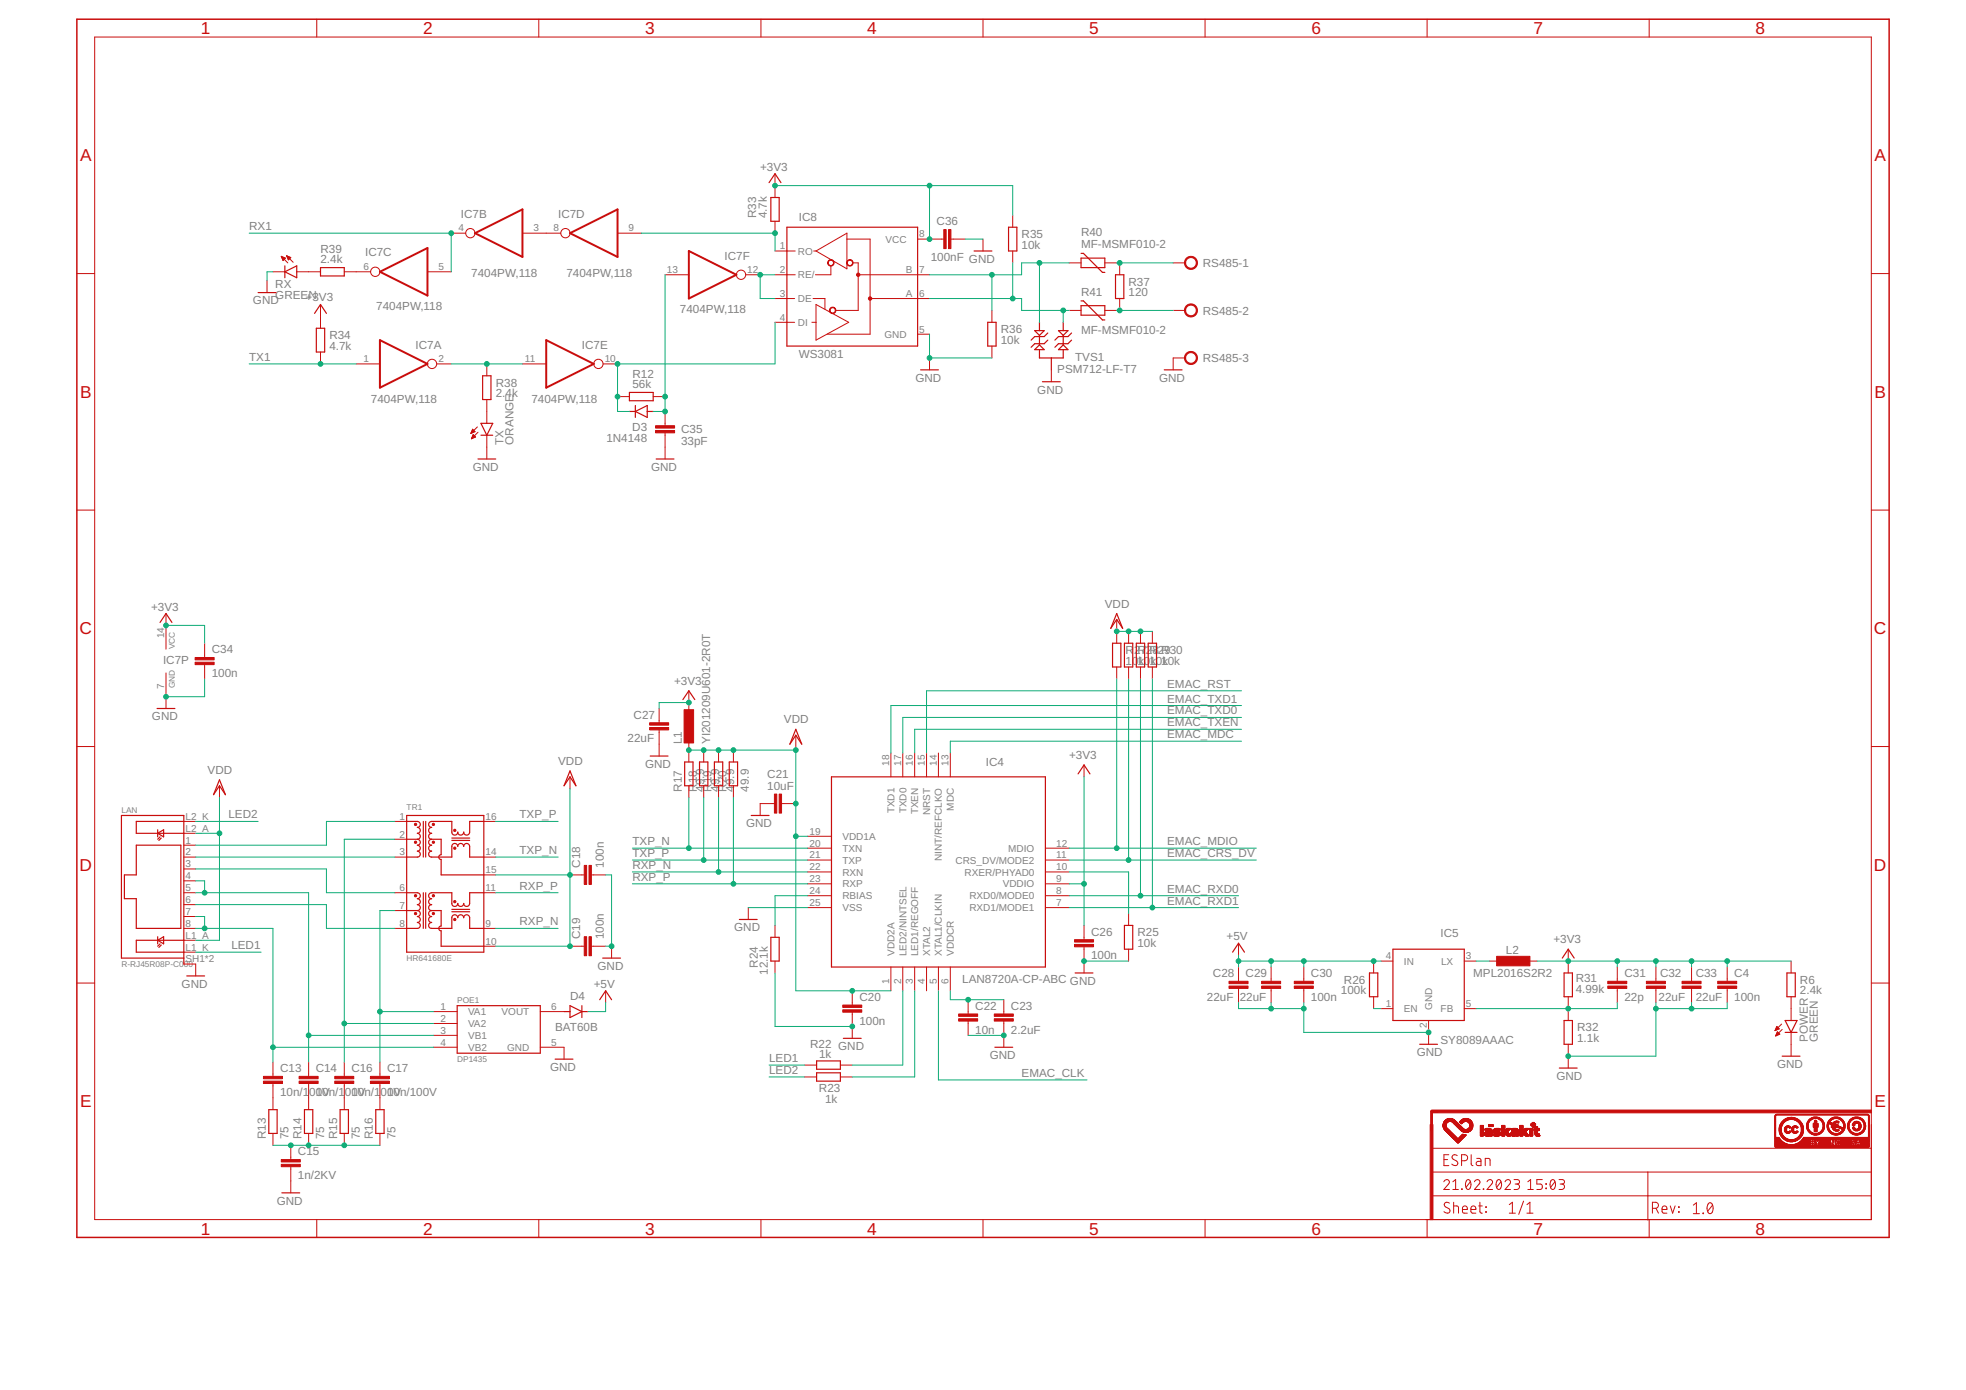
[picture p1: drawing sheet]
<svg xmlns="http://www.w3.org/2000/svg" width="420mm" height="297mm" viewBox="0 0 420 297" stroke-linecap="round" stroke-linejoin="round" font-family="sans-serif">
<defs><g id="words">
<g font-size="3.7" fill="#c90d0c">
<text x="42.9" y="7.3">1</text>
<text x="90.4" y="7.3">2</text>
<text x="137.9" y="7.3">3</text>
<text x="185.3" y="7.3">4</text>
<text x="232.8" y="7.3">5</text>
<text x="280.3" y="7.3">6</text>
<text x="327.7" y="7.3">7</text>
<text x="375.2" y="7.3">8</text>
<text x="17.1" y="34.5">A</text>
<text x="400.6" y="34.5">A</text>
<text x="17.1" y="85">B</text>
<text x="400.6" y="85">B</text>
<text x="17" y="135.6">C</text>
<text x="400.5" y="135.6">C</text>
<text x="17" y="186.1">D</text>
<text x="400.5" y="186.1">D</text>
<text x="17.1" y="236.6">E</text>
<text x="400.6" y="236.6">E</text>
<text x="42.9" y="263.8">1</text>
<text x="90.4" y="263.8">2</text>
<text x="137.9" y="263.8">3</text>
<text x="185.3" y="263.8">4</text>
<text x="232.8" y="263.8">5</text>
<text x="280.3" y="263.8">6</text>
<text x="327.7" y="263.8">7</text>
<text x="375.2" y="263.8">8</text>
</g>
<g font-size="2.5" fill="#808080">
<text x="162.5" y="36.5">+3V3</text>
<text x="98.5" y="46.5">IC7B</text>
<text x="119.3" y="46.7">IC7D</text>
<text x="161.6" y="46.7" transform="rotate(-90 161.6 46.7)">R33</text>
<text x="163.9" y="46.7" transform="rotate(-90 163.9 46.7)">4.7k</text>
<text x="170.7" y="47.3">IC8</text>
<text x="53.3" y="49.2">RX1</text>
<text x="200.2" y="48.2">C36</text>
<text x="218.3" y="53.1">10k</text>
<text x="218.3" y="50.9">R35</text>
<text x="231" y="53">MF-MSMF010-2</text>
<text x="231" y="50.5">R40</text>
<text x="68.5" y="56.3">2.4k</text>
<text x="68.5" y="54">R39</text>
<text x="78" y="54.8">IC7C</text>
<text x="100.7" y="59.2">7404PW,118</text>
<text x="121" y="59.2">7404PW,118</text>
<text x="154.8" y="55.5">IC7F</text>
<text x="198.9" y="55.8">100nF GND</text>
<text x="257.1" y="57.1">RS485-1</text>
<text x="54.1" y="65.1">GND</text>
<text x="58.8" y="63.8">GREEN</text>
<text x="58.8" y="61.6">RX</text>
<text x="65.3" y="64.4">+3V3</text>
<text x="231" y="63.2">R41</text>
<text x="241.2" y="63.3">120</text>
<text x="241.2" y="61">R37</text>
<text x="80.4" y="66.2">7404PW,118</text>
<text x="145.3" y="67">7404PW,118</text>
<text x="213.9" y="71.2">R36</text>
<text x="231" y="71.4">MF-MSMF010-2</text>
<text x="257.1" y="67.2">RS485-2</text>
<text x="53.3" y="77.1">TX1</text>
<text x="70.4" y="74.7">4.7k</text>
<text x="70.4" y="72.5">R34</text>
<text x="88.8" y="74.6">IC7A</text>
<text x="124.4" y="74.6">IC7E</text>
<text x="170.7" y="76.5">WS3081</text>
<text x="213.9" y="73.4">10k</text>
<text x="229.8" y="77.1">TVS1</text>
<text x="257.1" y="77.4">RS485-3</text>
<text x="105.9" y="82.6">R38</text>
<text x="135.2" y="83">56k</text>
<text x="135.2" y="80.7">R12</text>
<text x="195.6" y="81.6">GND</text>
<text x="225.9" y="79.7">PSM712-LF-T7</text>
<text x="247.7" y="81.6">GND</text>
<text x="79.3" y="86">7404PW,118</text>
<text x="105.9" y="84.9">2.4k</text>
<text x="113.6" y="86">7404PW,118</text>
<text x="221.7" y="84.1">GND</text>
<text x="107.6" y="95" transform="rotate(-90 107.6 95)">TX</text>
<text x="109.8" y="95" transform="rotate(-90 109.8 95)">ORANGE</text>
<text x="129.6" y="94.4">1N4148</text>
<text x="135.1" y="92.1">D3</text>
<text x="145.6" y="95.2">33pF</text>
<text x="145.6" y="92.6">C35</text>
<text x="101" y="100.6">GND</text>
<text x="139.1" y="100.6">GND</text>
<text x="32.3" y="130.5">+3V3</text>
<text x="236.1" y="129.8">VDD</text>
<text x="34.8" y="141.9">IC7P</text>
<text x="45.3" y="139.6">C34</text>
<text x="240.6" y="142">10</text>
<text x="240.6" y="139.8">R</text>
<text x="242.4" y="139.8">2R</text>
<text x="243.1" y="142">10</text>
<text x="243.3" y="142">k</text>
<text x="243.7" y="139.8">7</text>
<text x="244.9" y="139.8">2R</text>
<text x="245.6" y="142">1010k</text>
<text x="245.9" y="142">k</text>
<text x="246.3" y="139.8">8</text>
<text x="247.4" y="139.8">2R30</text>
<text x="248.4" y="142">k</text>
<text x="248.8" y="139.8">9</text>
<text x="45.3" y="144.7">100n</text>
<text x="144" y="146.3">+3V3</text>
<text x="249.4" y="147">EMAC_RST</text>
<text x="32.5" y="154">GND</text>
<text x="135.4" y="153.6">C27</text>
<text x="167.5" y="154.6">VDD</text>
<text x="249.4" y="155.2">EMAC_TXEN</text>
<text x="249.4" y="152.7">EMAC_TXD0</text>
<text x="249.4" y="150.1">EMAC_TXD1</text>
<text x="134.1" y="158.7">22uF</text>
<text x="145.7" y="159" transform="rotate(-90 145.7 159)">L1</text>
<text x="151.8" y="159" transform="rotate(-90 151.8 159)">YI201209U601-2R0T</text>
<text x="249.4" y="157.8">EMAC_MDC</text>
<text x="44.4" y="165.4">VDD</text>
<text x="119.3" y="163.5">VDD</text>
<text x="137.9" y="164.1">GND</text>
<text x="164" y="166.3">C21</text>
<text x="210.7" y="163.7">IC4</text>
<text x="228.5" y="162.2">+3V3</text>
<text x="145.7" y="169.2" transform="rotate(-90 145.7 169.2)">R17</text>
<text x="148.9" y="169.2" transform="rotate(-90 148.9 169.2)">R18</text>
<text x="150.5" y="169.2" transform="rotate(-90 150.5 169.2)">49.9</text>
<text x="152.1" y="169.2" transform="rotate(-90 152.1 169.2)">R19</text>
<text x="153.7" y="169.2" transform="rotate(-90 153.7 169.2)">49.9</text>
<text x="155.2" y="169.2" transform="rotate(-90 155.2 169.2)">R20</text>
<text x="156.9" y="169.2" transform="rotate(-90 156.9 169.2)">49.9</text>
<text x="160" y="169.2" transform="rotate(-90 160 169.2)">49.9</text>
<text x="164" y="168.8">10uF</text>
<text x="48.8" y="174.9">LED2</text>
<text x="111" y="174.9">TXP_P</text>
<text x="159.5" y="176.8">GND</text>
<text x="111" y="182.5">TXP_N</text>
<text x="124" y="185.4" transform="rotate(-90 124 185.4)">C18</text>
<text x="129.1" y="185.4" transform="rotate(-90 129.1 185.4)">100n</text>
<text x="135.2" y="185.7">RXP_N</text>
<text x="135.2" y="180.6">TXP_N</text>
<text x="135.2" y="183.2">TXP_P</text>
<text x="249.4" y="183.2">EMAC_CRS_DV</text>
<text x="249.4" y="180.6">EMAC_MDIO</text>
<text x="111" y="190.1">RXP_P</text>
<text x="135.2" y="188.2">RXP_P</text>
<text x="249.4" y="190.8">EMAC_RXD0</text>
<text x="111" y="197.8">RXP_N</text>
<text x="249.4" y="193.3">EMAC_RXD1</text>
<text x="49.4" y="202.8">LED1</text>
<text x="124" y="200.7" transform="rotate(-90 124 200.7)">C19</text>
<text x="129.1" y="200.7" transform="rotate(-90 129.1 200.7)">100n</text>
<text x="156.9" y="199">GND</text>
<text x="233.2" y="199.9">C26</text>
<text x="243.1" y="202.3">10k</text>
<text x="243.1" y="200.1">R25</text>
<text x="262.1" y="200.9">+5V</text>
<text x="307.9" y="200.3">IC5</text>
<text x="321.8" y="203.9">L2</text>
<text x="332" y="201.6">+3V3</text>
<text x="127.7" y="207.3">GND</text>
<text x="161.9" y="206.8" transform="rotate(-90 161.9 206.8)">R24</text>
<text x="164.1" y="208.3" transform="rotate(-90 164.1 208.3)">12.1k</text>
<text x="233.2" y="205">100n</text>
<text x="259.2" y="208.8">C28</text>
<text x="266.2" y="208.8">C29</text>
<text x="280.2" y="208.8">C30</text>
<text x="314.8" y="208.7">MPL2016S2R2</text>
<text x="336.7" y="209.9">R31</text>
<text x="347.2" y="208.8">C31</text>
<text x="354.8" y="208.8">C32</text>
<text x="362.4" y="208.8">C33</text>
<text x="370.6" y="208.8">C4</text>
<text x="38.8" y="211.1">GND</text>
<text x="121.8" y="213.8">D4</text>
<text x="126.9" y="211.1">+5V</text>
<text x="183.7" y="213.9">C20</text>
<text x="205.6" y="210.1">LAN8720A-CP-ABC GND</text>
<text x="208.4" y="215.8">C22</text>
<text x="216" y="215.8">C23</text>
<text x="257.9" y="213.9">22uF</text>
<text x="264.9" y="213.9">22uF</text>
<text x="280.2" y="213.9">100n</text>
<text x="286.6" y="212.5">100k</text>
<text x="287.2" y="210.2">R26</text>
<text x="336.7" y="212.2">4.99k</text>
<text x="347.2" y="213.9">22p</text>
<text x="354.5" y="213.9">22uF</text>
<text x="362.4" y="213.9">22uF</text>
<text x="370.6" y="213.9">100n</text>
<text x="384.7" y="212.5">2.4k</text>
<text x="384.7" y="210.2">R6</text>
<text x="118.6" y="220.4">BAT60B</text>
<text x="183.7" y="219">100n</text>
<text x="208.4" y="220.9">10n</text>
<text x="216" y="220.9">2.2uF</text>
<text x="337.1" y="220.4">R32</text>
<text x="164.4" y="227">LED1</text>
<text x="173.1" y="223.9">R22 GND</text>
<text x="175" y="226.1">1k</text>
<text x="211.5" y="226.3">GND</text>
<text x="302.8" y="225.7">GND</text>
<text x="307.9" y="223.2">SY8089AAAC</text>
<text x="337.1" y="222.7">1.1k</text>
<text x="386.3" y="222.7" transform="rotate(-90 386.3 222.7)">POWER</text>
<text x="388.5" y="222.7" transform="rotate(-90 388.5 222.7)">GREEN</text>
<text x="59.9" y="229.1">C13</text>
<text x="67.5" y="229.1">C14</text>
<text x="75.1" y="229.1">C16</text>
<text x="82.7" y="229.1">C17</text>
<text x="117.5" y="228.9">GND</text>
<text x="164.4" y="229.5">LED2</text>
<text x="175" y="233.4">R23</text>
<text x="218.3" y="230.1">EMAC_CLK</text>
<text x="332.6" y="230.8">GND</text>
<text x="379.8" y="228.2">GND</text>
<text x="59.9" y="234.2">10n/1</text>
<text x="66.1" y="234.2">01V</text>
<text x="67.5" y="234.2">00n/1</text>
<text x="73.7" y="234.2">01V</text>
<text x="75.1" y="234.2">00n/1</text>
<text x="81.3" y="234.2">01V</text>
<text x="82.7" y="234.2">00n/100V</text>
<text x="176.3" y="235.6">1k</text>
<text x="56.8" y="243.5" transform="rotate(-90 56.8 243.5)">R13</text>
<text x="61.6" y="243.5" transform="rotate(-90 61.6 243.5)">75</text>
<text x="64.5" y="243.5" transform="rotate(-90 64.5 243.5)">R14</text>
<text x="69.3" y="243.5" transform="rotate(-90 69.3 243.5)">75</text>
<text x="72.1" y="243.5" transform="rotate(-90 72.1 243.5)">R15</text>
<text x="76.9" y="243.5" transform="rotate(-90 76.9 243.5)">75</text>
<text x="79.7" y="243.5" transform="rotate(-90 79.7 243.5)">R16</text>
<text x="84.5" y="243.5" transform="rotate(-90 84.5 243.5)">75</text>
<text x="63.7" y="252">1n/2KV</text>
<text x="63.7" y="246.9">C15</text>
<text x="59.1" y="257.5">GND</text>
</g>
<g font-size="2.1" fill="#808080">
<text x="98" y="49.5">4</text>
<text x="114" y="49.5">3</text>
<text x="118.3" y="49.5">8</text>
<text x="134.3" y="49.5">9</text>
<text x="166.6" y="53.3">1</text>
<text x="189.3" y="51.9">VCC</text>
<text x="196.5" y="50.7">8</text>
<text x="77.7" y="57.7">6</text>
<text x="93.7" y="57.7">5</text>
<text x="142.5" y="58.4">13</text>
<text x="159.7" y="58.4">12</text>
<text x="166.6" y="58.4">2</text>
<text x="170.5" y="54.4">RO</text>
<text x="170.5" y="59.5">RE/</text>
<text x="193.6" y="58.3">B</text>
<text x="196.5" y="58.4">7</text>
<text x="166.6" y="63.4">3</text>
<text x="170.5" y="64.6">DE</text>
<text x="193.6" y="63.4">A</text>
<text x="196.5" y="63.4">6</text>
<text x="166.6" y="68.5">4</text>
<text x="170.5" y="69.6">DI</text>
<text x="196.5" y="71.1">5</text>
<text x="77.7" y="77.4">1</text>
<text x="93.7" y="77.4">2</text>
<text x="112.2" y="77.4">11</text>
<text x="129.2" y="77.4">10</text>
<text x="189" y="72.2">GND</text>
<text x="35.1" y="136.4" transform="rotate(-90 35.1 136.4)">14</text>
<text x="35.1" y="147.3" transform="rotate(-90 35.1 147.3)">7</text>
<text x="190" y="163.7" transform="rotate(-90 190 163.7)">18</text>
<text x="192.6" y="163.7" transform="rotate(-90 192.6 163.7)">17</text>
<text x="195.1" y="163.7" transform="rotate(-90 195.1 163.7)">16</text>
<text x="197.7" y="163.7" transform="rotate(-90 197.7 163.7)">15</text>
<text x="200.2" y="163.7" transform="rotate(-90 200.2 163.7)">14</text>
<text x="202.7" y="163.7" transform="rotate(-90 202.7 163.7)">13</text>
<text x="191.2" y="173.8" transform="rotate(-90 191.2 173.8)">TXD1</text>
<text x="193.7" y="173.8" transform="rotate(-90 193.7 173.8)">TXD0</text>
<text x="203.9" y="173.2" transform="rotate(-90 203.9 173.2)">MDC</text>
<text x="39.6" y="175.2">L2_K</text>
<text x="39.6" y="177.7">L2_A</text>
<text x="85.4" y="175.2">1</text>
<text x="85.4" y="179">2</text>
<text x="103.8" y="175.2">16</text>
<text x="173" y="178.4">19</text>
<text x="180" y="179.5">VDD1A</text>
<text x="196.2" y="174" transform="rotate(-90 196.2 174)">TXEN</text>
<text x="198.8" y="174.2" transform="rotate(-90 198.8 174.2)">NRST</text>
<text x="39.6" y="180.3">1</text>
<text x="39.6" y="182.8">2</text>
<text x="39.6" y="185.3">3</text>
<text x="85.4" y="182.8">3</text>
<text x="103.8" y="182.8">14</text>
<text x="173" y="186">22</text>
<text x="173" y="183.4">21</text>
<text x="173" y="180.9">20</text>
<text x="180" y="184.6">TXP</text>
<text x="180" y="182">TXN</text>
<text x="201.3" y="184" transform="rotate(-90 201.3 184)">NINT/REFCLKO</text>
<text x="204.2" y="184.6">CRS_DV/MODE2</text>
<text x="215.5" y="182">MDIO</text>
<text x="225.7" y="186">10</text>
<text x="225.7" y="183.4">11</text>
<text x="225.7" y="180.9">12</text>
<text x="39.6" y="187.9">4</text>
<text x="39.6" y="190.4">5</text>
<text x="85.4" y="190.4">6</text>
<text x="103.8" y="186.6">15</text>
<text x="103.8" y="190.4">11</text>
<text x="173" y="191.1">24</text>
<text x="173" y="188.5">23</text>
<text x="180" y="189.6">RXP</text>
<text x="180" y="187.1">RXN</text>
<text x="206.2" y="187.1">RXER/PHYAD0</text>
<text x="214.3" y="189.6">VDDIO</text>
<text x="225.7" y="191.1">8</text>
<text x="225.7" y="188.5">9</text>
<text x="39.6" y="193">6</text>
<text x="39.6" y="195.5">7</text>
<text x="85.4" y="194.2">7</text>
<text x="173" y="193.6">25</text>
<text x="180" y="194.7">VSS</text>
<text x="180" y="192.2">RBIAS</text>
<text x="207.2" y="194.7">RXD1/MODE1</text>
<text x="207.2" y="192.2">RXD0/MODE0</text>
<text x="225.7" y="193.6">7</text>
<text x="39.6" y="198">8</text>
<text x="39.6" y="200.6">L1_A</text>
<text x="39.6" y="203.1">L1_K</text>
<text x="85.4" y="198">8</text>
<text x="103.8" y="198">9</text>
<text x="103.8" y="201.9">10</text>
<text x="39.6" y="205.7">SH1*2</text>
<text x="191.2" y="204.3" transform="rotate(-90 191.2 204.3)">VDD2A</text>
<text x="193.7" y="204.3" transform="rotate(-90 193.7 204.3)">LED2/NINTSEL</text>
<text x="196.2" y="204.3" transform="rotate(-90 196.2 204.3)">LED1/REGOFF</text>
<text x="198.8" y="204.3" transform="rotate(-90 198.8 204.3)">XTAL2</text>
<text x="201.3" y="204.3" transform="rotate(-90 201.3 204.3)">XTAL1/CLKIN</text>
<text x="203.9" y="204.3" transform="rotate(-90 203.9 204.3)">VDDCR</text>
<text x="296.2" y="205">4</text>
<text x="300" y="206.1">IN</text>
<text x="308" y="206.1">LX</text>
<text x="313.3" y="205">3</text>
<text x="94.2" y="215.8">1</text>
<text x="117.8" y="215.8">6</text>
<text x="190" y="210.2" transform="rotate(-90 190 210.2)">1</text>
<text x="192.6" y="210.2" transform="rotate(-90 192.6 210.2)">2</text>
<text x="195.1" y="210.2" transform="rotate(-90 195.1 210.2)">3</text>
<text x="197.7" y="210.2" transform="rotate(-90 197.7 210.2)">4</text>
<text x="200.2" y="210.2" transform="rotate(-90 200.2 210.2)">5</text>
<text x="202.7" y="210.2" transform="rotate(-90 202.7 210.2)">6</text>
<text x="296.2" y="215.2">1</text>
<text x="306.1" y="215.7" transform="rotate(-90 306.1 215.7)">GND</text>
<text x="313.3" y="215.2">5</text>
<text x="94.2" y="218.4">2</text>
<text x="94.2" y="220.9">3</text>
<text x="100" y="216.9">VA1</text>
<text x="100" y="219.5">VA2</text>
<text x="107.2" y="216.9">VOUT</text>
<text x="300" y="216.3">EN</text>
<text x="305" y="219.6" transform="rotate(-90 305 219.6)">2</text>
<text x="307.9" y="216.3">FB</text>
<text x="94.2" y="223.4">4</text>
<text x="100" y="222">VB1</text>
<text x="100" y="224.6">VB2</text>
<text x="108.4" y="224.6">GND</text>
<text x="117.8" y="223.4">5</text>
</g>
<g font-size="1.8" fill="#808080">
<text x="37.4" y="138.7" transform="rotate(-90 37.4 138.7)">VCC</text>
<text x="37.4" y="147.1" transform="rotate(-90 37.4 147.1)">GND</text>
<text x="25.9" y="173.6">LAN</text>
<text x="86.9" y="173">TR1</text>
<text x="25.9" y="206.7">R-RJ45R08P-C000</text>
<text x="86.9" y="205.4">HR641680E</text>
<text x="97.7" y="214.3">POE1</text>
<text x="97.7" y="227">DP1435</text>
</g>
</g></defs>
<g fill="none" stroke="#c90d0c" stroke-width=".25">
<path d="M164.4 39l1.2-1.9 1.3 1.9M60.9 58.1l2.5-1.3v2.6zM60.9 56.8v2.6M68.5 57.2h5.1v1.8h-5.1zM164.7 42.2h1.8v5.1h-1.8zM168.2 48.6h27.9v25.4h-27.9zM208.2 53.6h3.8M215.5 48.6h1.8v5h-1.8zM231 55.2h5.1v2h-5.1zM231 54.1h.5l4.1 4.1h.5M238.4 58.7h1.8v5.1h-1.8zM55.2 62.5h3.8"/>
<path d="M67.2 67l1.3-1.9 1.3 1.9M67.6 70.1h1.8v5.1h-1.8zM196.7 79h3.9M211.1 68.9h1.8v5.1h-1.8zM221.1 70.7h2.1l-1.1 1zM222.1 74.7v1.8h5.1v-1.8M222.1 73.7l1.1 1h-2.1zM222.1 68.9v1.8M222.1 71.7v2M223.9 71.2l-.7 .7h-2.1l-.7 .8M223.9 72.7l-.7 .7h-2.1l-.7 .8M224.7 76.5v2.5"/>
<path d="M226.2 70.7h2l-1 1zM227.2 68.9v1.8M227.2 71.7v2M227.2 73.7l1 1h-2zM229 71.2l-.8 .7h-2l-.8 .8M229 72.7l-.8 .7h-2l-.8 .8M231 65.3h5.1v2.1h-5.1zM231 64.3h.5l4.1 4.1h.5M248.8 79h3.8M102.2 98.1h3.7M102.8 90.5h2.5l-1.3 2.5zM102.8 93h2.5"/>
<path d="M103.1 80.3h1.8v5.1h-1.8zM134.5 87.9h1.3M134.5 83.9h5.1v1.7h-5.1zM135.8 87.9l2.5-1.2v2.5zM135.8 86.7v2.5M138.3 87.9h1.3M140.2 98.1h3.8M222.8 81.6h3.8M34.2 133l1.3-1.9 1.2 1.9M237.8 137.5h1.7v5h-1.7zM238.7 131.1l1.2 3.2-1.2-1.9-1.3 1.9zM240.3 137.5h1.8v5h-1.8z"/>
<path d="M242.8 137.5h1.8v5h-1.8zM245.4 137.5h1.8v5h-1.8zM33.6 151.4h3.8M145.9 149.5l1.3-1.9 1.3 1.9M170.1 155.9l1.2 3.1-1.2-1.9-1.3 1.9zM33.7 178.1l1.3-.8v1.5zM33.7 177.3v1.5M34.2 178.8l-.5 .5M34.5 179.1l-.5 .5M39.3 175.5h-10.2v2.6h10.2M46.9 166.6l1.3 3.2-1.3-1.9-1.3 1.9zM86.9 175.5h2.3a.63 .63 0 0 1 .6 .7 .63 .63 0 0 1-.6 .6 .63 .63 0 0 1 .6 .6 .63 .63 0 0 1-.6 .7 .63 .63 0 0 1 .6 .6 .63 .63 0 0 1-.6 .6"/>
<path d="M86.9 174.3h16.5v29.2h-16.5zM86.9 179.3h2.3M89.2 179.3a.63 .63 0 0 1 .6 .7 .63 .63 0 0 1-.6 .6 .63 .63 0 0 1 .6 .7 .63 .63 0 0 1-.6 .6 .63 .63 0 0 1 .6 .6 .63 .63 0 0 1-.6 .7h-2.3M90.5 175.5v7.7M91 175.5v7.7M92.2 179.3a.63 .63 0 0 0-.6 .7 .63 .63 0 0 0 .6 .6 .63 .63 0 0 0-.6 .7 .63 .63 0 0 0 .6 .6 .63 .63 0 0 0-.6 .6 .63 .63 0 0 0 .6 .7h4.4v-2.3a.63 .63 0 0 1 .6-.7 .63 .63 0 0 1 .6 .7 .63 .63 0 0 1 .7-.7 .63 .63 0 0 1 .6 .7 .63 .63 0 0 1 .6-.7 .63 .63 0 0 1 .7 .7v2.3h3M92.2 179.3h2.1v3.3a.51 .51 0 0 0-.5 .6 .51 .51 0 0 0 .5 .5v3.3h9.1M96.6 179.1h3.8M96.6 179.6h3.8M103.4 175.5h-3v2.3a.63 .63 0 0 1-.7 .7 .63 .63 0 0 1-.6-.7 .63 .63 0 0 1-.6 .7 .63 .63 0 0 1-.7-.7 .63 .63 0 0 1-.6 .7 .63 .63 0 0 1-.6-.7v-2.3h-4.4a.63 .63 0 0 0-.6 .7 .63 .63 0 0 0 .6 .6 .63 .63 0 0 0-.6 .6 .63 .63 0 0 0 .6 .7 .63 .63 0 0 0-.6 .6 .63 .63 0 0 0 .6 .6M121.8 164.7l1.3 3.2-1.3-1.9-1.3 1.9zM139 161.6h3.8"/>
<path d="M146.3 162.8h1.8v5.1h-1.8zM149.5 162.8h1.8v5.1h-1.8zM152.7 162.8h1.8v5.1h-1.8zM155.9 162.8h1.7v5.1h-1.7zM160.5 174.3h3.9M177.7 166h45.7v40.7h-45.7zM230.4 165.4l1.3-1.9 1.2 1.9M29.1 180.6h9.6v17.8h-9.6v-6.4h-2.5v-5h2.5zM86.9 190.8h2.3a.63 .63 0 0 1 .6 .6 .63 .63 0 0 1-.6 .6 .63 .63 0 0 1 .6 .7 .63 .63 0 0 1-.6 .6 .63 .63 0 0 1 .6 .7 .63 .63 0 0 1-.6 .6M86.9 194.6h2.3M89.2 194.6a.63 .63 0 0 1 .6 .6 .63 .63 0 0 1-.6 .7 .63 .63 0 0 1 .6 .6 .63 .63 0 0 1-.6 .6 .63 .63 0 0 1 .6 .7 .63 .63 0 0 1-.6 .6h-2.3M90.5 190.8v7.6"/>
<path d="M91 190.8v7.6M92.2 194.6a.63 .63 0 0 0-.6 .6 .63 .63 0 0 0 .6 .7 .63 .63 0 0 0-.6 .6 .63 .63 0 0 0 .6 .6 .63 .63 0 0 0-.6 .7 .63 .63 0 0 0 .6 .6h4.4v-2.3a.63 .63 0 0 1 .6-.6 .63 .63 0 0 1 .6 .6 .63 .63 0 0 1 .7-.6 .63 .63 0 0 1 .6 .6 .63 .63 0 0 1 .6-.6 .63 .63 0 0 1 .7 .6v2.3h3M92.2 194.6h2.1v3.3a.51 .51 0 0 0-.5 .5 .51 .51 0 0 0 .5 .5v3.3h9.1M96.6 194.3h3.8M96.6 194.8h3.8M103.4 190.8h-3v2.3a.63 .63 0 0 1-.7 .6 .63 .63 0 0 1-.6-.6 .63 .63 0 0 1-.6 .6 .63 .63 0 0 1-.7-.6 .63 .63 0 0 1-.6 .6 .63 .63 0 0 1-.6-.6v-2.3h-4.4a.63 .63 0 0 0-.6 .6 .63 .63 0 0 0 .6 .6 .63 .63 0 0 0-.6 .7 .63 .63 0 0 0 .6 .6 .63 .63 0 0 0-.6 .7 .63 .63 0 0 0 .6 .6M158 196.5h3.8M240.3 197.8h1.8v5h-1.8zM33.7 200.9l1.3-.7v1.5zM33.7 200.2v1.5M34.2 201.7l-.5 .5M34.5 202l-.5 .5"/>
<path d="M39.3 204.7h-13.3v-30.4h13.3v31.7M39.3 200.9h-10.2v2.6h10.2M39.9 208.6h3.8M97.7 214.9h17.8v10.2h-17.8zM120.5 216.2h1.3M121.8 214.9l2.6 1.3-2.6 1.2zM124.4 214.9v2.5M124.4 216.2h1.2M128.2 213.6l1.2-1.9 1.3 1.9M128.8 204.7h3.8M164.7 200.3h1.8v5.1h-1.8zM229.8 207.9h3.8"/>
<path d="M263.4 203.5l1.3-1.9 1.3 1.9M292.7 207.9h1.7v5.1h-1.7zM297.7 202.8h15.2v15.3h-15.2zM333.9 204.7l1.3-1.9 1.2 1.9M334.3 207.9h1.7v5.1h-1.7zM334.3 218.1h1.7v5.1h-1.7zM381.5 218.1h2.5l-1.2 2.5zM381.9 207.9h1.8v5.1h-1.8zM57.4 237.1h1.8v5.1h-1.8zM65.1 237.1h1.7v5.1h-1.7zM72.7 237.1h1.8v5.1h-1.8zM80.3 237.1h1.8v5.1h-1.8z"/>
<path d="M118.6 226.3h3.8M174.5 226.7h5.1v1.8h-5.1zM174.5 229.3h5.1v1.7h-5.1zM180.2 221.9h3.8M212.6 223.8h3.8M303.4 223.2h3.8M333.2 228.2h3.9M380.9 225.7h3.8M381.5 220.6h2.5M60.2 254.9h3.9"/>
</g>
<g fill="none" stroke="#c90d0c" stroke-width=".21">
<path d="M20.2 7.9h379.7v252.7h-379.7zM67.7 4.1v3.8M115.1 4.1v3.8M162.6 4.1v3.8M210.1 4.1v3.8M257.5 4.1v3.8M305 4.1v3.8M352.4 4.1v3.8M165.6 37.1v5.1M16.4 58.5h3.8M57.1 60v2.5M58.3 58.1h2.6"/>
<path d="M60.1 54.8l1.4 1.4M60.1 54.8l.9 .4-.5 .5M60.1 54.8l.4 .9M60.1 54.8h.1M60.2 54.9h.3M60.2 55.1h.6M60.3 55.2h.7M60.3 55.3h.6M60.4 55.4h.3M60.4 55.5h.2M60.5 55.7h.1M61.3 54.7l1.4 1.3"/>
<path d="M61.3 54.7l.8 .3-.5 .5zM61.3 54.7h.1M61.3 54.8h.4M61.4 54.9h.5M61.4 55.1h.7M61.5 55.2h.5M61.5 55.3h.4M61.6 55.4h.1M63.4 58.1h5.1M73.6 58.1h5.6M91.4 58.1h5M96.4 49.8h3.1"/>
<path d="M111.7 49.8h8.1M132 49.8h5.1M142.1 58.7h5.1M159.4 58.7h3.1M165.6 47.3v2.5M165.6 58.7h4.3M165.6 53.6h4.3M173.9 53.6h.5M174.4 53.6l6.6-3.8v7.6zM177.6 56.8v1.9h-3.3M181 51.1h4.9v20.3h-9.1M182.4 56.2h1v10.1h-4.7"/>
<path d="M183.4 58.7h12.6M196.1 58.7h2.5M196.1 51.1h5.6M203.2 51.1h3.1M210.1 51.1v2.5M216.4 46v2.6M216.4 53.6v2.6M228.5 56.2h2.5M236.1 56.2h2.6M239.3 56.2v2.5M250.7 56.2h2.6M399.9 58.5h3.8"/>
<path d="M68.5 65.1v5M68.5 75.2v2.6M76.1 77.8h5.1M93.3 77.8h3.1M104 77.8v2.5M111.7 77.8h5M128.9 77.8h3.1M165.6 63.8h4.2M165.6 68.9h4.2M173.5 68.9h.9M173.8 63.8h2.5v2.3M174.4 65.1l7 3.8-7 3.8z"/>
<path d="M185.9 63.8h10.1M196.1 63.8h2.5M196.1 71.4h2.5M198.6 76.5v2.5M212 66.3v2.6M212 74v2.5M224.7 79v2.6M228.5 66.3h2.5M236.1 66.3h2.6M239.3 63.8v2.5M250.7 66.3h2.6M253.3 76.5h-2.6v2.5"/>
<path d="M100.6 92.6h.1M100.7 92.5h.3M100.7 92.3h.6M100.8 93.7h.2M100.8 92.2h.7M100.8 92.1h.6M100.8 93.5h.5M100.9 93.4h.6M100.9 92h.3M100.9 91.9h.2M100.9 93.3h.7M101 91.7h.1"/>
<path d="M101 93.2h.4M101 91.7l-.4 .9M101 91.7l.5 .5-.9 .4M101 93.1h.3M101.1 92.9h.1M101.1 92.9l.5 .5-.8 .4zM102 91.2l-1.4 1.4M102.2 92.4l-1.4 1.4M104 85.4v5.1M104 93v5.1M132 84.8h2.5M139.6 84.8h2.5"/>
<path d="M142.1 87.9v3.1M142.1 92.5v5.6M16.4 109h3.8M399.9 109h3.8M35.5 131.1v7.6M43.7 137.5v3M238.7 132.4v5.1M241.2 134.9v2.6M243.7 134.9v2.6M246.3 134.9v2.6M16.4 159.5h3.8M35.5 143.8v7.6"/>
<path d="M43.7 142v3.1M140.9 151.4v3.1M140.9 156v5.6M147.2 147.6v5.1M147.2 157.8v5M170.1 157.1v2.6M238.7 142.5v2.6M241.2 142.5v2.6M243.7 142.5v2.6M246.3 142.5v2.6M399.9 159.5h3.8M39.3 175.5h2.5"/>
<path d="M39.3 178.1h2.5M46.9 167.9v2.6M84.4 175.5h2.5M84.4 179.3h2.5M103.4 175.5h2.5M121.8 166v2.6M147.2 167.9v2.6M150.4 160.3v2.5M150.4 167.9v2.6M153.6 160.3v2.5M153.6 167.9v2.6M156.7 160.3v2.5"/>
<path d="M156.7 167.9v2.6M165.5 171.7h-3v2.6M167 171.7h3.1M172.6 178.7h5.1M190.4 160.9v5.1M192.9 160.9v5.1M195.5 160.9v5.1M198 160.9v5.1M200.6 160.9v5.1M203.1 160.9v5.1M231.7 163.5v2.5M39.3 180.6h2.5"/>
<path d="M39.3 183.2h2.5M39.3 185.7h2.5M39.3 188.2h2.5M39.3 190.8h2.5M39.3 193.3h2.5M39.3 195.9h2.5M39.3 198.4h2.5M84.4 183.2h2.5M84.4 190.8h2.5M84.4 198.4h2.5M84.4 194.6h2.5M103.4 183.2h2.5"/>
<path d="M103.4 190.8h2.5M103.4 198.4h2.5M103.4 187h2.5M121.8 187h3.1M126.4 187h3M159.9 194v2.5M165.6 197.8v2.5M172.6 194h5.1M172.6 191.4h5.1M172.6 188.9h5.1M172.6 186.3h5.1M172.6 183.8h5.1"/>
<path d="M172.6 181.3h5.1M223.4 194h5.1M223.4 191.4h5.1M223.4 188.9h5.1M223.4 186.3h5.1M223.4 183.8h5.1M223.4 181.3h5.1M231.7 197.8v3M241.2 195.2v2.6M16.4 210.1h3.8M39.3 200.9h2.5M39.3 203.5h2.5"/>
<path d="M39.3 206h2.5v2.6M92.6 216.2h5.1M92.6 218.7h5.1M103.4 202.2h2.5M115.5 216.2h5M121.8 202.2h3.1M126.4 202.2h3M129.4 211.7v2.6M130.7 202.2v2.5M165.6 205.4v2.5M182.1 211.7v3.1M182.1 216.3v5.6"/>
<path d="M190.4 206.7v5M192.9 206.7v5M195.5 206.7v5M198 206.7v5M200.6 206.7v5M203.1 206.7v5M206.9 213.6v3.1M206.9 218.2v3.1M214.5 213.6v3.1M214.5 218.2v5.6M231.7 202.3v5.6M241.2 202.8v2.6"/>
<path d="M264.7 201.6v2.5M264.7 206.7v3M264.7 211.2v3.1M271.7 206.7v3M271.7 211.2v3.1M278.6 206.7v3M278.6 211.2v3.1M293.6 205.4v2.5M293.6 213v2.5M295.1 205.4h2.6M295.1 215.5h2.6M305.3 218.1v5.1"/>
<path d="M312.9 205.4h2.6M312.9 215.5h2.6M318.3 205.4h2.6M325.9 205.4h2.6M335.2 202.8v5.1M335.2 213v5.1M345.6 206.7v3M345.6 211.2v3.1M353.9 206.7v3M353.9 211.2v3.1M361.5 206.7v3M361.5 211.2v3.1"/>
<path d="M369.1 206.7v3M369.1 211.2v3.1M379.5 220h.5M379.5 219.9h.7M379.6 219.7h.5M379.6 219.6h.4M379.7 219.5h.2M379.7 219.4l.5 .5-.9 .3zM380.7 218.8l-1.4 1.4M380.9 220l-1.4 1.4M382.8 205.4v2.5M382.8 213v5.1"/>
<path d="M399.9 210.1h3.8M58.3 227v3M58.3 231.5v5.6M66 227v3M66 231.5v5.6M73.6 227v3M73.6 231.5v5.6M81.2 227v3M81.2 231.5v5.6M92.6 221.3h5.1M92.6 223.8h5.1M115.5 223.8h5v2.5"/>
<path d="M172 227.6h2.5M172 230.1h2.5M179.6 227.6h2.5M179.6 230.1h2.5M335.2 223.2v5M379.3 220.2h.1M379.4 220.1h.3M379.5 221.3h.2M379.6 221.2h.4M379.6 221.1h.6M379.7 220.9h.6M379.7 220.8h.5"/>
<path d="M379.8 220.7h.2M379.8 220.6h.1M379.9 220.5l.5 .5-.9 .4zM382.8 220.6v5.1M58.3 242.2v2.6M62.1 244.8v3M62.1 249.3v5.6M66 242.2v2.6M73.6 242.2v2.6M81.2 242.2v2.6M305.9 255.5h94M305.9 250.5h94"/>
<path d="M305.9 245.4h94M308.6 252.5a.59 .59 0 0 1 .8-.4 .59 .59 0 0 1 .2 .9l-1 1.2h1.2M308.6 247.8h.8M309.6 246.8h-1v2.3h1M309.8 257.1a.58 .58 0 0 0-.9-.1 .58 .58 0 0 0 0 .9l.7 .4a.54 .54 0 0 1 .2 .7 .54 .54 0 0 1-.7 .2l-.5-.3M310.5 254.2h1.2M310.5 252.5l.6-.4v2.1M310.7 257.7l.9 .1 .1 1.4M310.7 256.9v2.3M311.4 247a.58 .58 0 0 0-.9-.1 .58 .58 0 0 0 .1 .8l.7 .4a.58 .58 0 0 1 .1 .9 .58 .58 0 0 1-.9-.1l-.2-.1M312.4 248.1h.6a.65 .65 0 0 0 .6-.7 .65 .65 0 0 0-.6-.6h-.6v2.3M312.4 254.1l.1 .1z"/>
<path d="M312.5 258.5h1.1a.54 .54 0 0 0-.4-.8 .54 .54 0 0 0-.7 .5l.2 .9 .9 .1M313.5 252.2l.1-.1a.88 .88 0 0 1 .7 1.3v.2a.51 .51 0 0 1-.5 .6 .51 .51 0 0 1-.5-.6l-.1-.7zM314.2 252.5l-.9 1.2M314.3 258.5h1.1a.55 .55 0 0 0-.4-.8 .55 .55 0 0 0-.7 .5l.2 .9 .9 .1M314.4 246.8v2.1l.4 .2M315.1 252.5a.58 .58 0 0 1 .8-.4 .58 .58 0 0 1 .2 .9l-1 1.2h1.2M315.6 247.5l.7 .1 .2 .3v1.2h-.6a.46 .46 0 0 1-.4-.5 .46 .46 0 0 1 .4-.4h.6M316 257.7h.8M316.3 256.9v2.1l.5 .2M317 254.1l.1 .1zM317.4 249.1v-1.6l.9 .1 .2 1.5M317.5 257.9l.1 .1z"/>
<path d="M317.5 258.9l.1 .2zM317.8 252.5a.58 .58 0 0 1 .8-.4 .58 .58 0 0 1 .2 .9l-1 1.2h1.2M320 252.2l.1-.1a.88 .88 0 0 1 .8 1.3l-.1 .2a.51 .51 0 0 1-.5 .6 .51 .51 0 0 1-.5-.6l-.1-.7zM320.8 252.5l-1 1.2M321.6 252.5a.58 .58 0 0 1 .9-.4 .58 .58 0 0 1 .1 .9l-1 1.2h1.2M322.6 259.2h1.2M322.6 257.4l.6-.5v2.3M323.6 252.1h.7a.48 .48 0 0 1 .4 .5 .48 .48 0 0 1-.4 .4h-.5M324.2 253a.58 .58 0 0 1 .6 .6 .58 .58 0 0 1-.6 .6h-.6M325.6 256.7l-1 2.8M326.3 259.2h1.3M326.3 257.4l.7-.5v2.3"/>
<path d="M326.5 254.2h1.2M326.5 252.5l.6-.4v2.1M329.6 252.1h-1.2v.9h.7a.59 .59 0 0 1 .5 .6 .59 .59 0 0 1-.5 .6h-.7M330.4 253l.1 .1zM330.4 253.9l.1 .1zM331.5 252.2l.2-.1a.88 .88 0 0 1 .7 1.3v.2a.51 .51 0 0 1-.5 .6 .51 .51 0 0 1-.6-.6v-.7zM332.3 252.5l-.9 1.2M333.2 252.1h.7a.48 .48 0 0 1 .4 .5 .48 .48 0 0 1-.4 .4h-.5M333.8 253a.58 .58 0 0 1 .6 .6 .58 .58 0 0 1-.6 .6h-.6M352.2 250.5v10.2M353.1 258.2h.7a.65 .65 0 0 0 .6-.6 .65 .65 0 0 0-.6-.7h-.7v2.3M353.9 258.2l.5 1"/>
<path d="M355.2 258.5h1a.54 .54 0 0 0-.3-.8 .54 .54 0 0 0-.7 .5l.1 .9 .9 .1M357 257.7l.5 1.5 .5-1.5M358.7 258.9l.2 .2zM358.7 257.9l.2 .1zM361.9 257.5l.6-.5v2.4M361.9 259.4h1.3M363.9 259.2l.2 .2zM365.1 257.2a.62 .62 0 0 1 .8-.1 .62 .62 0 0 1 .2 .8 .99 .99 0 0 1-.8 1.4 1.63 1.63 0 0 1-.2-2.1zM366 257.5l-1 1.3M67.7 260.6v3.8M115.1 260.6v3.8M162.6 260.6v3.8"/>
<path d="M210.1 260.6v3.8M257.5 260.6v3.8M305 260.6v3.8M352.4 260.6v3.8"/>
<circle cx="80.2" cy="58.1" r=".99"/>
<circle cx="100.5" cy="49.8" r=".99"/>
<circle cx="120.8" cy="49.8" r=".99"/>
<circle cx="158.4" cy="58.7" r=".99"/>
<circle cx="92.3" cy="77.8" r=".99"/>
<circle cx="127.9" cy="77.8" r=".99"/>
</g>
<g fill="#c90d0c" stroke="#c90d0c" stroke-width=".21">
<path d="M56.3 231h4.1v.5h-4.1z"/>
<path d="M56.3 230h4.1v.5h-4.1z"/>
<path d="M63.9 231h4.1v.5h-4.1z"/>
<path d="M63.9 230h4.1v.5h-4.1z"/>
<path d="M60.1 248.8h4.1v.5h-4.1z"/>
<path d="M60.1 247.8h4.1v.5h-4.1z"/>
<path d="M71.5 231h4.1v.5h-4.1z"/>
<path d="M71.5 230h4.1v.5h-4.1z"/>
<path d="M79.2 231h4v.5h-4z"/>
<path d="M79.2 230h4v.5h-4z"/>
<path d="M125.9 184.9h.5v4.1h-.5z"/>
<path d="M124.9 184.9h.5v4.1h-.5z"/>
<path d="M125.9 200.2h.5v4h-.5z"/>
<path d="M124.9 200.2h.5v4h-.5z"/>
<path d="M180.1 215.8h4.1v.5h-4.1z"/>
<path d="M180.1 214.8h4.1v.5h-4.1z"/>
<path d="M165.5 169.7h.5v4.1h-.5z"/>
<path d="M166.5 169.7h.5v4.1h-.5z"/>
<path d="M204.9 217.7h4v.5h-4z"/>
<path d="M204.9 216.7h4v.5h-4z"/>
<path d="M212.5 217.7h4.1v.5h-4.1z"/>
<path d="M212.5 216.7h4.1v.5h-4.1z"/>
<path d="M146.2 151.7h2v7.1h-2z"/>
<path d="M229.6 201.8h4.1v.5h-4.1z"/>
<path d="M229.6 200.8h4.1v.5h-4.1z"/>
<path d="M138.8 155.5h4.1v.5h-4.1z"/>
<path d="M138.8 154.5h4.1v.5h-4.1z"/>
<path d="M262.7 210.7h4v.5h-4z"/>
<path d="M262.7 209.7h4v.5h-4z"/>
<path d="M269.6 210.7h4.1v.5h-4.1z"/>
<path d="M269.6 209.7h4.1v.5h-4.1z"/>
<path d="M276.6 210.7h4.1v.5h-4.1z"/>
<path d="M276.6 209.7h4.1v.5h-4.1z"/>
<path d="M319.8 204.4h7.2v2h-7.2z"/>
<path d="M343.6 210.7h4.1v.5h-4.1z"/>
<path d="M343.6 209.7h4.1v.5h-4.1z"/>
<path d="M351.9 210.7h4v.5h-4z"/>
<path d="M351.9 209.7h4v.5h-4z"/>
<path d="M359.5 210.7h4v.5h-4z"/>
<path d="M359.5 209.7h4v.5h-4z"/>
<path d="M367.1 210.7h4.1v.5h-4.1z"/>
<path d="M367.1 209.7h4.1v.5h-4.1z"/>
<path d="M41.7 141.5h4.1v.5h-4.1z"/>
<path d="M41.7 140.5h4.1v.5h-4.1z"/>
<path d="M140.1 92h4.1v.5h-4.1z"/>
<path d="M140.1 91h4.1v.5h-4.1z"/>
<path d="M202.7 49.1h.5v4h-.5z"/>
<path d="M201.7 49.1h.5v4h-.5z"/>
<path d="M305.6 240.3h.6v20.3h-.6z"/>
<path d="M305.9 237.2h94v.6h-94z"/>
<path d="M311.5 244.2h.2z"/>
<path d="M311.5 244.1l.2 .1z"/>
<path d="M311.4 244.1l.4 .1z"/>
<path d="M311.4 244.1h.4z"/>
<path d="M311.3 244l.6 .1z"/>
<path d="M311.3 244h.6z"/>
<path d="M311.3 243.9l.6 .1z"/>
<path d="M311.2 243.9h.8z"/>
<path d="M311.1 243.8l.9 .1z"/>
<path d="M311.1 243.8l1 .1z"/>
<path d="M311.1 243.8h1z"/>
<path d="M311 243.7l1.1 .1z"/>
<path d="M311 243.7h1.2z"/>
<path d="M311 243.6l1.2 .1z"/>
<path d="M310.9 243.6h1.4z"/>
<path d="M310.9 243.5l1.4 .1z"/>
<path d="M310.9 243.5h1.4z"/>
<path d="M310.8 243.5h1.6z"/>
<path d="M310.8 243.4l1.6 .1z"/>
<path d="M310.7 243.4l1.8 .1z"/>
<path d="M310.7 243.4h.9z"/>
<path d="M311.6 243.4h.9z"/>
<path d="M310.6 243.4h1z"/>
<path d="M310.6 243.3l1 .1z"/>
<path d="M311.7 243.3l.8 .1z"/>
<path d="M310.6 243.3h.9z"/>
<path d="M311.7 243.3h.9z"/>
<path d="M310.5 243.2l1 .1z"/>
<path d="M311.7 243.2l.9 .1z"/>
<path d="M310.5 243.2h.9z"/>
<path d="M311.7 243.2h1z"/>
<path d="M311.8 243.2h.9z"/>
<path d="M310.4 243.1l.9 .1z"/>
<path d="M311.8 243.1l.9 .1z"/>
<path d="M310.4 243.1h.9z"/>
<path d="M311.9 243.1h.9z"/>
<path d="M310.3 243.1h1z"/>
<path d="M310.3 243l.9 .1z"/>
<path d="M311.9 243l.9 .1z"/>
<path d="M310.3 243h.9z"/>
<path d="M311.9 243h1z"/>
<path d="M312 243h.9z"/>
<path d="M310.2 242.9l.9 .1z"/>
<path d="M312.1 242.9l.8 .1z"/>
<path d="M312.1 242.9l.9 .1z"/>
<path d="M310.2 242.9h.9z"/>
<path d="M312.1 242.9h.9z"/>
<path d="M310.1 242.8l1 .1z"/>
<path d="M312.1 242.8l.9 .1z"/>
<path d="M310.1 242.8l.9 .1z"/>
<path d="M312.1 242.8l1 .1z"/>
<path d="M310.1 242.8h.9z"/>
<path d="M312.1 242.8h1z"/>
<path d="M310 242.8h1z"/>
<path d="M312.2 242.8h.9z"/>
<path d="M317.7 242.8h.4z"/>
<path d="M319.6 242.8h.5z"/>
<path d="M323.3 242.8h.4z"/>
<path d="M328.4 242.8h.5z"/>
<path d="M310 242.7l.9 .1z"/>
<path d="M312.2 242.7l.9 .1z"/>
<path d="M317.7 242.7l.4 .1z"/>
<path d="M319.6 242.7l.5 .1z"/>
<path d="M323.3 242.7l.4 .1z"/>
<path d="M328.4 242.7l.5 .1z"/>
<path d="M316.4 242.7l.6 .1z"/>
<path d="M317.5 242.7l.7 .1z"/>
<path d="M318.3 242.7l.6 .1z"/>
<path d="M319.4 242.7l.9 .1z"/>
<path d="M321 242.7l.6 .1z"/>
<path d="M322.1 242.7l.7 .1z"/>
<path d="M323.2 242.7l.6 .1z"/>
<path d="M324 242.7l.5 .1z"/>
<path d="M324.8 242.7l.7 .1z"/>
<path d="M326 242.7l.7 .1z"/>
<path d="M326.9 242.7l.7 .1z"/>
<path d="M328.3 242.7l.7 .1z"/>
<path d="M310 242.7h.9z"/>
<path d="M312.3 242.7h.9z"/>
<path d="M316.4 242.7h.6z"/>
<path d="M317.5 242.7h1.4z"/>
<path d="M319.3 242.7h1.1z"/>
<path d="M321 242.7h.6z"/>
<path d="M322.1 242.7h.8z"/>
<path d="M323.1 242.7h.8z"/>
<path d="M324 242.7h.5z"/>
<path d="M324.8 242.7h.7z"/>
<path d="M326 242.7h.7z"/>
<path d="M326.9 242.7h.7z"/>
<path d="M328.2 242.7h.9z"/>
<path d="M309.9 242.7h1z"/>
<path d="M317.4 242.7h1.5z"/>
<path d="M319.2 242.7h1.3z"/>
<path d="M322 242.7h.8z"/>
<path d="M323 242.7h.9z"/>
<path d="M325.9 242.7h.8z"/>
<path d="M309.9 242.6l.9 .1z"/>
<path d="M312.3 242.6l1 .1z"/>
<path d="M316.4 242.6l.6 .1z"/>
<path d="M317.3 242.6l1.6 .1z"/>
<path d="M319.2 242.6l1.3 .1z"/>
<path d="M321 242.6l.6 .1z"/>
<path d="M322 242.6l.8 .1z"/>
<path d="M323 242.6l1.5 .1z"/>
<path d="M324.8 242.6l.7 .1z"/>
<path d="M325.9 242.6l.8 .1z"/>
<path d="M326.9 242.6l.7 .1z"/>
<path d="M328.1 242.6l1 .1z"/>
<path d="M309.9 242.6h.9z"/>
<path d="M312.3 242.6h1z"/>
<path d="M316.4 242.6h.6z"/>
<path d="M317.3 242.6h1.6z"/>
<path d="M319.2 242.6h1.3z"/>
<path d="M321 242.6h.6z"/>
<path d="M322 242.6h.8z"/>
<path d="M323 242.6h1.5z"/>
<path d="M324.8 242.6h.7z"/>
<path d="M325.9 242.6h.8z"/>
<path d="M326.9 242.6h.7z"/>
<path d="M328.1 242.6h1z"/>
<path d="M312.4 242.6h.9z"/>
<path d="M319.2 242.6h1.4z"/>
<path d="M322 242.6h.7z"/>
<path d="M322.9 242.6h1.6z"/>
<path d="M325.9 242.6h.7z"/>
<path d="M309.8 242.5l.9 .1z"/>
<path d="M312.4 242.5l.9 .1z"/>
<path d="M316.4 242.5l.6 .1z"/>
<path d="M317.3 242.5l1.6 .1z"/>
<path d="M319.2 242.5l1.4 .1z"/>
<path d="M321 242.5l.6 .1z"/>
<path d="M322 242.5l.7 .1z"/>
<path d="M322.9 242.5l1.6 .1z"/>
<path d="M324.8 242.5l.7 .1z"/>
<path d="M325.9 242.5l.7 .1z"/>
<path d="M326.9 242.5l.7 .1z"/>
<path d="M328.1 242.5l.9 .1z"/>
<path d="M309.8 242.5h.9z"/>
<path d="M312.5 242.5h.8z"/>
<path d="M316.4 242.5h.6z"/>
<path d="M317.3 242.5h1.6z"/>
<path d="M319.2 242.5h1.4z"/>
<path d="M321 242.5h.6z"/>
<path d="M321.9 242.5h.8z"/>
<path d="M322.9 242.5h1.6z"/>
<path d="M324.8 242.5h.7z"/>
<path d="M325.8 242.5h.8z"/>
<path d="M326.9 242.5h.7z"/>
<path d="M328.1 242.5h.9z"/>
<path d="M312.5 242.5h.4z"/>
<path d="M321.9 242.5h.7z"/>
<path d="M325.8 242.5h.7z"/>
<path d="M309.7 242.4l1 .1z"/>
<path d="M312.5 242.4l.4 .1z"/>
<path d="M316.4 242.4l.6 .1z"/>
<path d="M317.3 242.4l1.6 .1z"/>
<path d="M319.2 242.4l1.5 .1z"/>
<path d="M321 242.4l.6 .1z"/>
<path d="M321.9 242.4l.7 .1z"/>
<path d="M322.9 242.4l1.6 .1z"/>
<path d="M324.8 242.4l.7 .1z"/>
<path d="M325.8 242.4l.7 .1z"/>
<path d="M326.9 242.4l.7 .1z"/>
<path d="M328.1 242.4l.9 .1z"/>
<path d="M309.7 242.4l.9 .1z"/>
<path d="M312.6 242.4l.1 .1z"/>
<path d="M321.8 242.4l.8 .1z"/>
<path d="M325.7 242.4l.8 .1z"/>
<path d="M309.7 242.4h.9z"/>
<path d="M312.6 242.4h.1z"/>
<path d="M316.4 242.4h.6z"/>
<path d="M317.3 242.4h1.6z"/>
<path d="M319.2 242.4h1.5z"/>
<path d="M321 242.4h.6z"/>
<path d="M321.8 242.4h.8z"/>
<path d="M322.9 242.4h1.6z"/>
<path d="M324.8 242.4h.7z"/>
<path d="M325.7 242.4h.8z"/>
<path d="M326.9 242.4h.7z"/>
<path d="M328.1 242.4h.9z"/>
<path d="M309.6 242.4h1z"/>
<path d="M317.3 242.4h.7z"/>
<path d="M318.1 242.4h.8z"/>
<path d="M322.9 242.4h.7z"/>
<path d="M323.7 242.4h.8z"/>
<path d="M309.6 242.3l.9 .1z"/>
<path d="M316.4 242.3l.6 .1z"/>
<path d="M317.3 242.3l.6 .1z"/>
<path d="M318.2 242.3l.7 .1z"/>
<path d="M319.2 242.3l.6 .1z"/>
<path d="M320 242.3l.7 .1z"/>
<path d="M321 242.3l.6 .1z"/>
<path d="M321.8 242.3l.7 .1z"/>
<path d="M322.9 242.3l.7 .1z"/>
<path d="M323.8 242.3l.7 .1z"/>
<path d="M324.8 242.3l.7 .1z"/>
<path d="M325.7 242.3l.8 .1z"/>
<path d="M326.9 242.3l.7 .1z"/>
<path d="M328 242.3l1 .1z"/>
<path d="M309.6 242.3h.9z"/>
<path d="M316.4 242.3h.6z"/>
<path d="M317.3 242.3h.6z"/>
<path d="M318.2 242.3h.7z"/>
<path d="M319.3 242.3h.3z"/>
<path d="M320.1 242.3h.6z"/>
<path d="M321 242.3h.7z"/>
<path d="M321.8 242.3h.8z"/>
<path d="M322.9 242.3h.6z"/>
<path d="M323.9 242.3h.6z"/>
<path d="M324.8 242.3h.7z"/>
<path d="M325.6 242.3h.8z"/>
<path d="M326.9 242.3h.7z"/>
<path d="M328 242.3h.7z"/>
<path d="M328.8 242.3h.2z"/>
<path d="M309.5 242.3h1z"/>
<path d="M318.3 242.3h.6z"/>
<path d="M319.3 242.3h.1z"/>
<path d="M321 242.3h1.5z"/>
<path d="M324.8 242.3h.8z"/>
<path d="M328 242.3h.6z"/>
<path d="M309.5 242.2l1 .1z"/>
<path d="M316.4 242.2l.6 .1z"/>
<path d="M317.3 242.2l.6 .1z"/>
<path d="M318.3 242.2l.6 .1z"/>
<path d="M319.3 242.2l.1 .1z"/>
<path d="M320.1 242.2l.6 .1z"/>
<path d="M321 242.2l1.5 .1z"/>
<path d="M322.9 242.2l.6 .1z"/>
<path d="M323.9 242.2l.6 .1z"/>
<path d="M324.8 242.2l.8 .1z"/>
<path d="M325.6 242.2l.8 .1z"/>
<path d="M326.9 242.2l.7 .1z"/>
<path d="M328 242.2l.6 .1z"/>
<path d="M309.5 242.2l.9 .1z"/>
<path d="M320 242.2l.7 .1z"/>
<path d="M324.8 242.2l1.5 .1z"/>
<path d="M309.4 242.2h1z"/>
<path d="M316.4 242.2h.6z"/>
<path d="M317.3 242.2h.6z"/>
<path d="M318.3 242.2h.6z"/>
<path d="M319.8 242.2h.9z"/>
<path d="M321 242.2h1.5z"/>
<path d="M322.9 242.2h.7z"/>
<path d="M323.9 242.2h.6z"/>
<path d="M324.8 242.2h1.5z"/>
<path d="M326.9 242.2h.7z"/>
<path d="M328 242.2h.6z"/>
<path d="M309.4 242.1l.9 .1z"/>
<path d="M316.4 242.1l.6 .1z"/>
<path d="M317.3 242.1l.7 .1z"/>
<path d="M318.3 242.1l.6 .1z"/>
<path d="M319.6 242.1l1.1 .1z"/>
<path d="M321 242.1l1.4 .1z"/>
<path d="M322.9 242.1l.8 .1z"/>
<path d="M323.9 242.1l.6 .1z"/>
<path d="M324.8 242.1l1.5 .1z"/>
<path d="M326.9 242.1l.7 .1z"/>
<path d="M328 242.1l.6 .1z"/>
<path d="M309.4 242.1h.9z"/>
<path d="M316.4 242.1h.6z"/>
<path d="M317.3 242.1h.7z"/>
<path d="M318.3 242.1h.6z"/>
<path d="M319.6 242.1h1.1z"/>
<path d="M321 242.1h1.4z"/>
<path d="M322.9 242.1h.8z"/>
<path d="M323.9 242.1h.6z"/>
<path d="M324.8 242.1h1.5z"/>
<path d="M326.9 242.1h.7z"/>
<path d="M328 242.1h.6z"/>
<path d="M317.3 242.1h1.6z"/>
<path d="M319.5 242.1h1.2z"/>
<path d="M322.9 242.1h1.6z"/>
<path d="M309.3 242.1h1z"/>
<path d="M319.4 242.1h1.3z"/>
<path d="M321 242.1h1.3z"/>
<path d="M324.8 242.1h1.4z"/>
<path d="M309.3 242l1 .1z"/>
<path d="M316.4 242l.6 .1z"/>
<path d="M317.3 242l1.6 .1z"/>
<path d="M319.4 242l1.3 .1z"/>
<path d="M321 242l1.3 .1z"/>
<path d="M322.9 242l1.6 .1z"/>
<path d="M324.8 242l1.4 .1z"/>
<path d="M326.9 242l.7 .1z"/>
<path d="M328 242l.6 .1z"/>
<path d="M309.3 242l.9 .1z"/>
<path d="M319.3 242l1.3 .1z"/>
<path d="M309.2 242h1z"/>
<path d="M313.1 242h.4z"/>
<path d="M316.4 242h.6z"/>
<path d="M317.3 242h1.6z"/>
<path d="M319.3 242h1.3z"/>
<path d="M321 242h1.3z"/>
<path d="M323 242h1.5z"/>
<path d="M324.8 242h1.4z"/>
<path d="M326.9 242h.7z"/>
<path d="M328 242h.6z"/>
<path d="M309.2 241.9l1 .1z"/>
<path d="M312.8 241.9l.9 .1z"/>
<path d="M316.4 241.9l.6 .1z"/>
<path d="M317.4 241.9l1.5 .1z"/>
<path d="M319.2 241.9l1.4 .1z"/>
<path d="M321 241.9l1.3 .1z"/>
<path d="M323.1 241.9l1.4 .1z"/>
<path d="M324.8 241.9l1.3 .1z"/>
<path d="M326.9 241.9l.7 .1z"/>
<path d="M328 241.9l.6 .1z"/>
<path d="M309.2 241.9l.9 .1z"/>
<path d="M312.7 241.9l1.1 .1z"/>
<path d="M321 241.9l1.2 .1z"/>
<path d="M309.2 241.9h.9z"/>
<path d="M312.7 241.9h1.1z"/>
<path d="M316.4 241.9h.6z"/>
<path d="M317.4 241.9h1.5z"/>
<path d="M319.2 241.9h1.4z"/>
<path d="M321 241.9h1.2z"/>
<path d="M323.1 241.9h1.4z"/>
<path d="M324.8 241.9h1.3z"/>
<path d="M326.9 241.9h.7z"/>
<path d="M328 241.9h.6z"/>
<path d="M309.1 241.9h.9z"/>
<path d="M312.7 241.9h1.2z"/>
<path d="M317.5 241.9h1.4z"/>
<path d="M319.2 241.9h1.3z"/>
<path d="M323.2 241.9h1.3z"/>
<path d="M309.1 241.8l.9 .1z"/>
<path d="M312.7 241.8l1.2 .1z"/>
<path d="M316.4 241.8l.6 .1z"/>
<path d="M317.6 241.8l1.3 .1z"/>
<path d="M319.2 241.8l1.2 .1z"/>
<path d="M321 241.8l1.1 .1z"/>
<path d="M323.3 241.8l1.2 .1z"/>
<path d="M324.8 241.8l1.2 .1z"/>
<path d="M326.9 241.8l.7 .1z"/>
<path d="M328 241.8l.6 .1z"/>
<path d="M312.6 241.8l1.3 .1z"/>
<path d="M321 241.8l1.2 .1z"/>
<path d="M324.8 241.8l1.3 .1z"/>
<path d="M309.1 241.8h.9z"/>
<path d="M312.5 241.8h1.6z"/>
<path d="M316.4 241.8h.6z"/>
<path d="M318.3 241.8h.6z"/>
<path d="M319.2 241.8h1.1z"/>
<path d="M321 241.8h1.2z"/>
<path d="M323.9 241.8h.6z"/>
<path d="M324.8 241.8h1.3z"/>
<path d="M326.9 241.8h.7z"/>
<path d="M328 241.8h.6z"/>
<path d="M309 241.7l.9 .1z"/>
<path d="M312.4 241.7l1.7 .1z"/>
<path d="M316.4 241.7l.6 .1z"/>
<path d="M318.3 241.7l.6 .1z"/>
<path d="M319.2 241.7l.9 .1z"/>
<path d="M321 241.7l1.3 .1z"/>
<path d="M323.9 241.7l.6 .1z"/>
<path d="M324.8 241.7l1.3 .1z"/>
<path d="M326.9 241.7l.7 .1z"/>
<path d="M328 241.7l.6 .1z"/>
<path d="M309 241.7h.9z"/>
<path d="M312.4 241.7h1.8z"/>
<path d="M316.4 241.7h.6z"/>
<path d="M318.2 241.7h.7z"/>
<path d="M319.2 241.7h.7z"/>
<path d="M321 241.7h1.3z"/>
<path d="M323.1 241.7h.1z"/>
<path d="M323.9 241.7h.6z"/>
<path d="M324.8 241.7h1.4z"/>
<path d="M326.9 241.7h.7z"/>
<path d="M328 241.7h.6z"/>
<path d="M308.9 241.7h1z"/>
<path d="M312.3 241.7h1.9z"/>
<path d="M317.5 241.7h.1z"/>
<path d="M319.2 241.7h.6z"/>
<path d="M323.1 241.7h.2z"/>
<path d="M323.8 241.7h.7z"/>
<path d="M308.9 241.6l.9 .1z"/>
<path d="M312.3 241.6l2 .1z"/>
<path d="M316.4 241.6l.6 .1z"/>
<path d="M317.5 241.6l.3 .1z"/>
<path d="M318.2 241.6l.7 .1z"/>
<path d="M319.1 241.6l.6 .1z"/>
<path d="M320.3 241.6l.2 .1z"/>
<path d="M321 241.6l.6 .1z"/>
<path d="M321.6 241.6l.8 .1z"/>
<path d="M323 241.6l.4 .1z"/>
<path d="M323.8 241.6l.7 .1z"/>
<path d="M324.8 241.6l.7 .1z"/>
<path d="M325.5 241.6l.8 .1z"/>
<path d="M326.9 241.6l.7 .1z"/>
<path d="M328 241.6l.6 .1z"/>
<path d="M308.9 241.6h.9z"/>
<path d="M312.3 241.6h2z"/>
<path d="M316.4 241.6h.6z"/>
<path d="M317.5 241.6h.3z"/>
<path d="M318.2 241.6h.7z"/>
<path d="M319.1 241.6h.6z"/>
<path d="M320.3 241.6h.2z"/>
<path d="M321 241.6h.6z"/>
<path d="M321.6 241.6h.8z"/>
<path d="M323 241.6h.4z"/>
<path d="M323.8 241.6h.7z"/>
<path d="M324.8 241.6h.7z"/>
<path d="M325.5 241.6h.8z"/>
<path d="M326.9 241.6h.7z"/>
<path d="M328 241.6h.6z"/>
<path d="M308.8 241.6h1z"/>
<path d="M312.2 241.6h2.1z"/>
<path d="M317.4 241.6h1.5z"/>
<path d="M319.2 241.6h.6z"/>
<path d="M320.2 241.6h.3z"/>
<path d="M323.1 241.6h1.4z"/>
<path d="M327.9 241.6h1.1z"/>
<path d="M321.7 241.6h.7z"/>
<path d="M325.6 241.6h.7z"/>
<path d="M308.8 241.5l.9 .1z"/>
<path d="M312.2 241.5l2.1 .1z"/>
<path d="M316.4 241.5l.6 .1z"/>
<path d="M317.4 241.5l1.5 .1z"/>
<path d="M319.2 241.5l1.3 .1z"/>
<path d="M321 241.5l.6 .1z"/>
<path d="M321.7 241.5l.8 .1z"/>
<path d="M323 241.5l1.5 .1z"/>
<path d="M324.8 241.5l.7 .1z"/>
<path d="M325.6 241.5l.7 .1z"/>
<path d="M326.9 241.5l.7 .1z"/>
<path d="M327.9 241.5l1.1 .1z"/>
<path d="M312.2 241.5l2.2 .1z"/>
<path d="M325.6 241.5l.8 .1z"/>
<path d="M308.8 241.5h.9z"/>
<path d="M312.2 241.5h2.2z"/>
<path d="M316.4 241.5h.6z"/>
<path d="M317.4 241.5h1.5z"/>
<path d="M319.2 241.5h1.3z"/>
<path d="M321 241.5h.6z"/>
<path d="M321.7 241.5h.8z"/>
<path d="M323 241.5h1.5z"/>
<path d="M324.8 241.5h.7z"/>
<path d="M325.6 241.5h.8z"/>
<path d="M326.9 241.5h.7z"/>
<path d="M327.9 241.5h1.1z"/>
<path d="M308.7 241.4l1 .1z"/>
<path d="M312.1 241.4l2.3 .1z"/>
<path d="M316.4 241.4l.6 .1z"/>
<path d="M317.4 241.4l1.4 .1z"/>
<path d="M319.2 241.4l1.3 .1z"/>
<path d="M321 241.4l.6 .1z"/>
<path d="M321.8 241.4l.8 .1z"/>
<path d="M323 241.4l1.5 .1z"/>
<path d="M324.8 241.4l.7 .1z"/>
<path d="M325.6 241.4l.8 .1z"/>
<path d="M326.9 241.4l.7 .1z"/>
<path d="M327.9 241.4l1.1 .1z"/>
<path d="M308.7 241.4l.9 .1z"/>
<path d="M312.1 241.4l2.4 .1z"/>
<path d="M319.3 241.4l1.3 .1z"/>
<path d="M323 241.4l1.4 .1z"/>
<path d="M325.7 241.4l.8 .1z"/>
<path d="M308.7 241.4h.9z"/>
<path d="M312.1 241.4h2.4z"/>
<path d="M316.4 241.4h.6z"/>
<path d="M317.4 241.4h1.4z"/>
<path d="M319.3 241.4h1.3z"/>
<path d="M321 241.4h.6z"/>
<path d="M321.8 241.4h.8z"/>
<path d="M323 241.4h1.4z"/>
<path d="M324.8 241.4h.7z"/>
<path d="M325.7 241.4h.8z"/>
<path d="M326.9 241.4h.7z"/>
<path d="M327.9 241.4h1.1z"/>
<path d="M312 241.4h2.5z"/>
<path d="M308.7 241.3l.8 .1z"/>
<path d="M312 241.3l1.1 .1z"/>
<path d="M313.4 241.3l1.1 .1z"/>
<path d="M316.4 241.3l.6 .1z"/>
<path d="M317.3 241.3l1.4 .1z"/>
<path d="M319.3 241.3l1.3 .1z"/>
<path d="M321 241.3l.6 .1z"/>
<path d="M321.9 241.3l.7 .1z"/>
<path d="M323 241.3l1.4 .1z"/>
<path d="M324.8 241.3l.7 .1z"/>
<path d="M325.8 241.3l.7 .1z"/>
<path d="M326.9 241.3l.7 .1z"/>
<path d="M327.9 241.3l1.1 .1z"/>
<path d="M308.6 241.3h.9z"/>
<path d="M312 241.3h.9z"/>
<path d="M313.6 241.3h.9z"/>
<path d="M316.4 241.3h.6z"/>
<path d="M317.3 241.3h1.4z"/>
<path d="M319.3 241.3h1.3z"/>
<path d="M321 241.3h.6z"/>
<path d="M321.9 241.3h.8z"/>
<path d="M323 241.3h1.4z"/>
<path d="M324.8 241.3h.7z"/>
<path d="M325.8 241.3h.8z"/>
<path d="M326.9 241.3h.7z"/>
<path d="M327.9 241.3h1.1z"/>
<path d="M311.9 241.3h.9z"/>
<path d="M313.7 241.3h.9z"/>
<path d="M317.4 241.3h1.3z"/>
<path d="M319.4 241.3h1.2z"/>
<path d="M322.9 241.3h1.4z"/>
<path d="M308.6 241.2l.8 .1z"/>
<path d="M311.8 241.2l1 .1z"/>
<path d="M313.7 241.2l.9 .1z"/>
<path d="M316.4 241.2l.6 .1z"/>
<path d="M317.4 241.2l1.2 .1z"/>
<path d="M319.4 241.2l1.2 .1z"/>
<path d="M321 241.2l.6 .1z"/>
<path d="M322 241.2l.8 .1z"/>
<path d="M323.1 241.2l1.2 .1z"/>
<path d="M324.8 241.2l.7 .1z"/>
<path d="M325.9 241.2l.8 .1z"/>
<path d="M326.9 241.2l.7 .1z"/>
<path d="M327.9 241.2l1.1 .1z"/>
<path d="M308.6 241.2h.8z"/>
<path d="M311.8 241.2h.9z"/>
<path d="M313.8 241.2h.8z"/>
<path d="M316.4 241.2h.6z"/>
<path d="M317.5 241.2h1z"/>
<path d="M319.5 241.2h1z"/>
<path d="M321 241.2h.6z"/>
<path d="M322.1 241.2h.7z"/>
<path d="M323.2 241.2h1z"/>
<path d="M324.8 241.2h.7z"/>
<path d="M325.9 241.2h.7z"/>
<path d="M326.9 241.2h.7z"/>
<path d="M327.9 241.2h1.1z"/>
<path d="M308.5 241.2h.9z"/>
<path d="M313.9 241.2h.7z"/>
<path d="M317.7 241.2h.7z"/>
<path d="M319.7 241.2h.7z"/>
<path d="M323.3 241.2h.7z"/>
<path d="M326 241.2h.7z"/>
<path d="M326.9 241.2h.6z"/>
<path d="M308.5 241.1l.9 .1z"/>
<path d="M311.8 241.1l.9 .1z"/>
<path d="M313.9 241.1l.7 .1z"/>
<path d="M316.4 241.1l.6 .1z"/>
<path d="M317.7 241.1l.7 .1z"/>
<path d="M319.7 241.1l.7 .1z"/>
<path d="M321 241.1l.6 .1z"/>
<path d="M322.1 241.1l.7 .1z"/>
<path d="M323.3 241.1l.7 .1z"/>
<path d="M324.8 241.1l.7 .1z"/>
<path d="M326 241.1l.7 .1z"/>
<path d="M326.9 241.1l.6 .1z"/>
<path d="M327.9 241.1l1.1 .1z"/>
<path d="M308.6 241.1h.7z"/>
<path d="M311.7 241.1h1z"/>
<path d="M313.9 241.1h.7z"/>
<path d="M316.4 241.1h.6z"/>
<path d="M321 241.1h.6z"/>
<path d="M324.8 241.1h.7z"/>
<path d="M328 241.1h.6z"/>
<path d="M308.5 241.1h.7z"/>
<path d="M311.7 241.1h.9z"/>
<path d="M308.5 241l.7 .1z"/>
<path d="M311.7 241l.9 .1z"/>
<path d="M313.9 241l.7 .1z"/>
<path d="M316.4 241l.6 .1z"/>
<path d="M321 241l.6 .1z"/>
<path d="M324.8 241l.7 .1z"/>
<path d="M328 241l.6 .1z"/>
<path d="M314 241l.7 .1z"/>
<path d="M308.5 241h.7z"/>
<path d="M311.6 241h.9z"/>
<path d="M314 241h.7z"/>
<path d="M316.4 241h.6z"/>
<path d="M321 241h.6z"/>
<path d="M324.8 241h.7z"/>
<path d="M328 241h.6z"/>
<path d="M308.5 240.9l.6 .1z"/>
<path d="M311.6 240.9l.9 .1z"/>
<path d="M314 240.9l.7 .1z"/>
<path d="M316.4 240.9l.6 .1z"/>
<path d="M321 240.9l.6 .1z"/>
<path d="M324.8 240.9l.7 .1z"/>
<path d="M328 240.9l.6 .1z"/>
<path d="M308.5 240.9h.6z"/>
<path d="M311.5 240.9h1z"/>
<path d="M314 240.9h.7z"/>
<path d="M316.4 240.9h.6z"/>
<path d="M321 240.9h.6z"/>
<path d="M324.8 240.9h.7z"/>
<path d="M328 240.9h.6z"/>
<path d="M308.4 240.9h.7z"/>
<path d="M311.5 240.9h.9z"/>
<path d="M314.1 240.9h.6z"/>
<path d="M308.4 240.8l.7 .1z"/>
<path d="M311.5 240.8l.9 .1z"/>
<path d="M314.1 240.8l.6 .1z"/>
<path d="M316.4 240.8l.6 .1z"/>
<path d="M321 240.8l.6 .1z"/>
<path d="M324.8 240.8l.7 .1z"/>
<path d="M328 240.8l.6 .1z"/>
<path d="M311.4 240.8l1 .1z"/>
<path d="M327.5 240.8l.4 .1z"/>
<path d="M308.4 240.8h.7z"/>
<path d="M311.4 240.8h.9z"/>
<path d="M314.1 240.8h.6z"/>
<path d="M316.4 240.8h.6z"/>
<path d="M321 240.8h.6z"/>
<path d="M324.8 240.8h.7z"/>
<path d="M327.5 240.8h.4z"/>
<path d="M328 240.8h.6z"/>
<path d="M308.4 240.7l.7 .1z"/>
<path d="M311.4 240.7l.9 .1z"/>
<path d="M314.1 240.7l.6 .1z"/>
<path d="M316.4 240.7l.6 .1z"/>
<path d="M321 240.7l.6 .1z"/>
<path d="M324.8 240.7l.7 .1z"/>
<path d="M327.5 240.7l.4 .1z"/>
<path d="M308.4 240.7h.7z"/>
<path d="M311.3 240.7h1z"/>
<path d="M314.1 240.7h.6z"/>
<path d="M316.4 240.7h.6z"/>
<path d="M318.1 240.7h1z"/>
<path d="M321 240.7h.6z"/>
<path d="M324.8 240.7h.7z"/>
<path d="M327.5 240.7h.4z"/>
<path d="M311.3 240.7h.9z"/>
<path d="M308.4 240.6l.7 .1z"/>
<path d="M311.3 240.6l.9 .1z"/>
<path d="M314.1 240.6l.6 .1z"/>
<path d="M316.4 240.6l.6 .1z"/>
<path d="M318.1 240.6l1 .1z"/>
<path d="M321 240.6l.6 .1z"/>
<path d="M324.8 240.6l.7 .1z"/>
<path d="M327.5 240.6l.4 .1z"/>
<path d="M308.4 240.6h.6z"/>
<path d="M311.2 240.6h.9z"/>
<path d="M314.1 240.6h.6z"/>
<path d="M316.4 240.6h.6z"/>
<path d="M318.1 240.6h1z"/>
<path d="M321 240.6h.6z"/>
<path d="M324.8 240.6h.7z"/>
<path d="M327.5 240.6h.4z"/>
<path d="M308.4 240.5l.6 .1z"/>
<path d="M311.2 240.5l.9 .1z"/>
<path d="M314.1 240.5l.7 .1z"/>
<path d="M316.4 240.5l.6 .1z"/>
<path d="M318.1 240.5l1 .1z"/>
<path d="M321 240.5l.6 .1z"/>
<path d="M324.8 240.5l.7 .1z"/>
<path d="M327.2 240.5l1 .1z"/>
<path d="M311.1 240.5l1 .1z"/>
<path d="M308.4 240.5h.6z"/>
<path d="M311.1 240.5h1z"/>
<path d="M314.1 240.5h.7z"/>
<path d="M316.4 240.5h.6z"/>
<path d="M318.1 240.5h1z"/>
<path d="M321 240.5h.6z"/>
<path d="M324.8 240.5h.7z"/>
<path d="M327.2 240.5h1z"/>
<path d="M311.1 240.5h.9z"/>
<path d="M308.4 240.4l.6 .1z"/>
<path d="M311.1 240.4l.9 .1z"/>
<path d="M314.1 240.4l.7 .1z"/>
<path d="M318.1 240.4l1 .1z"/>
<path d="M327.2 240.4l1 .1z"/>
<path d="M308.4 240.4h.6z"/>
<path d="M311 240.4h1z"/>
<path d="M314.1 240.4h.6z"/>
<path d="M318.1 240.4h1z"/>
<path d="M327.2 240.4h1z"/>
<path d="M308.4 240.4h.7z"/>
<path d="M311 240.4h.9z"/>
<path d="M308.4 240.3l.7 .1z"/>
<path d="M311 240.3l.9 .1z"/>
<path d="M314.1 240.3l.6 .1z"/>
<path d="M318.1 240.3l1 .1z"/>
<path d="M327.2 240.3l1 .1z"/>
<path d="M308.4 240.3h.7z"/>
<path d="M310.9 240.3h1z"/>
<path d="M314.1 240.3h.6z"/>
<path d="M318.1 240.3h1z"/>
<path d="M327.2 240.3h1z"/>
<path d="M310.9 240.3h.9z"/>
<path d="M308.4 240.2l.7 .1z"/>
<path d="M310.9 240.2l.9 .1z"/>
<path d="M314.1 240.2l.6 .1z"/>
<path d="M327.2 240.2l1 .1z"/>
<path d="M308.4 240.2h.7z"/>
<path d="M310.9 240.2h.9z"/>
<path d="M314.1 240.2h.6z"/>
<path d="M327.2 240.2h1z"/>
<path d="M310.8 240.2h.9z"/>
<path d="M308.4 240.1l.7 .1z"/>
<path d="M310.8 240.1l.9 .1z"/>
<path d="M314.1 240.1l.6 .1z"/>
<path d="M327.2 240.1l1 .1z"/>
<path d="M308.5 240.1l.6 .1z"/>
<path d="M310.7 240.1l1 .1z"/>
<path d="M312.3 240.1l.1 .1z"/>
<path d="M314 240.1l.7 .1z"/>
<path d="M327.5 240.1l.4 .1z"/>
<path d="M308.5 240.1h.6z"/>
<path d="M310.7 240.1h.9z"/>
<path d="M312.3 240.1h.1z"/>
<path d="M314 240.1h.7z"/>
<path d="M327.5 240.1h.4z"/>
<path d="M308.5 240l.7 .1z"/>
<path d="M310.6 240l1 .1z"/>
<path d="M312.2 240l.3 .1z"/>
<path d="M314 240l.7 .1z"/>
<path d="M327.5 240l.4 .1z"/>
<path d="M310.7 240l.9 .1z"/>
<path d="M308.5 240h.7z"/>
<path d="M310.6 240h1z"/>
<path d="M312.2 240h.3z"/>
<path d="M314 240h.7z"/>
<path d="M327.5 240h.4z"/>
<path d="M308.5 239.9l.7 .1z"/>
<path d="M310.6 239.9l.9 .1z"/>
<path d="M312.1 239.9l.5 .1z"/>
<path d="M314 239.9l.7 .1z"/>
<path d="M327.5 239.9l.4 .1z"/>
<path d="M308.5 239.9h.7z"/>
<path d="M310.5 239.9h1z"/>
<path d="M312.1 239.9h.5z"/>
<path d="M313.9 239.9h.7z"/>
<path d="M327.5 239.9h.4z"/>
<path d="M308.6 239.9h.7z"/>
<path d="M310.5 239.9h.9z"/>
<path d="M312.1 239.9h.6z"/>
<path d="M308.5 239.8l.8 .1z"/>
<path d="M310.5 239.8l.9 .1z"/>
<path d="M312 239.8l.7 .1z"/>
<path d="M313.8 239.8l.8 .1z"/>
<path d="M308.6 239.8h.8z"/>
<path d="M310.4 239.8h.9z"/>
<path d="M312 239.8h.7z"/>
<path d="M313.8 239.8h.8z"/>
<path d="M308.6 239.8h.9z"/>
<path d="M311.9 239.8h.9z"/>
<path d="M313.7 239.8h.9z"/>
<path d="M308.6 239.7l.9 .1z"/>
<path d="M310.3 239.7l.9 .1z"/>
<path d="M311.9 239.7l.9 .1z"/>
<path d="M313.7 239.7l.9 .1z"/>
<path d="M308.6 239.7h.9z"/>
<path d="M310.3 239.7h1z"/>
<path d="M311.9 239.7h1z"/>
<path d="M313.6 239.7h1z"/>
<path d="M308.6 239.7h1z"/>
<path d="M310.2 239.7h1z"/>
<path d="M312 239.7h1z"/>
<path d="M313.5 239.7h1z"/>
<path d="M308.6 239.6l1 .1z"/>
<path d="M310.2 239.6l1 .1z"/>
<path d="M312 239.6l1 .1z"/>
<path d="M313.5 239.6l1 .1z"/>
<path d="M308.7 239.6l1.1 .1z"/>
<path d="M310.1 239.6l1.1 .1z"/>
<path d="M312 239.6l1.1 .1z"/>
<path d="M313.4 239.6l1.1 .1z"/>
<path d="M308.7 239.6h2.4z"/>
<path d="M312.1 239.6h2.4z"/>
<path d="M308.7 239.5l2.4 .1z"/>
<path d="M312.1 239.5l2.4 .1z"/>
<path d="M308.8 239.5l2.2 .1z"/>
<path d="M312.2 239.5l2.2 .1z"/>
<path d="M308.8 239.5h2.2z"/>
<path d="M312.2 239.5h2.2z"/>
<path d="M308.8 239.4l2.2 .1z"/>
<path d="M312.2 239.4l2.1 .1z"/>
<path d="M308.9 239.4h2z"/>
<path d="M312.3 239.4h2z"/>
<path d="M309 239.3l1.8 .1z"/>
<path d="M312.4 239.3l1.8 .1z"/>
<path d="M309 239.3h1.8z"/>
<path d="M312.4 239.3h1.8z"/>
<path d="M309 239.3h1.7z"/>
<path d="M312.4 239.3h1.7z"/>
<path d="M309.1 239.2l1.6 .1z"/>
<path d="M312.5 239.2l1.6 .1z"/>
<path d="M309.1 239.2h1.5z"/>
<path d="M312.5 239.2h1.5z"/>
<path d="M309.2 239.2h1.4z"/>
<path d="M312.6 239.2h1.3z"/>
<path d="M309.2 239.1l1.4 .1z"/>
<path d="M312.6 239.1l1.3 .1z"/>
<path d="M309.3 239.1l1.2 .1z"/>
<path d="M312.7 239.1l1.2 .1z"/>
<path d="M309.4 239.1h.9z"/>
<path d="M312.8 239.1h.9z"/>
<path d="M309.5 239l.7 .1z"/>
<path d="M312.9 239l.7 .1z"/>
<path d="M379.4 245.1l20 .1z"/>
<path d="M379.3 245.1h20.2z"/>
<path d="M379.3 245h20.2z"/>
<path d="M379.3 244.9l20.2 .1z"/>
<path d="M379.3 244.9h20.2z"/>
<path d="M379.3 244.8l20.2 .1z"/>
<path d="M379.3 244.8h20.2z"/>
<path d="M379.3 244.7l7.6 .1z"/>
<path d="M387.6 244.7l.7 .1z"/>
<path d="M388.6 244.7l2.6 .1z"/>
<path d="M391.5 244.7l.4 .1z"/>
<path d="M392.2 244.7l.5 .1z"/>
<path d="M393.1 244.7l2.7 .1z"/>
<path d="M396.3 244.7l.2 .1z"/>
<path d="M396.8 244.7l.6 .1z"/>
<path d="M397.7 244.7l1.8 .1z"/>
<path d="M379.3 244.7h7.6z"/>
<path d="M387.7 244.7h.6z"/>
<path d="M388.6 244.7h2.6z"/>
<path d="M391.5 244.7h.4z"/>
<path d="M392.2 244.7h.4z"/>
<path d="M393.2 244.7h2.5z"/>
<path d="M396.9 244.7h.4z"/>
<path d="M397.7 244.7h1.8z"/>
<path d="M379.3 244.6h7.6z"/>
<path d="M387.8 244.6h.5z"/>
<path d="M388.6 244.6h2.6z"/>
<path d="M391.5 244.6h.4z"/>
<path d="M392.2 244.6h.3z"/>
<path d="M393.3 244.6h2.4z"/>
<path d="M396.9 244.6h.4z"/>
<path d="M397.7 244.6h1.8z"/>
<path d="M379.3 244.6h3.1z"/>
<path d="M383.3 244.6h3.6z"/>
<path d="M391.5 244.6h.3z"/>
<path d="M393.3 244.6h2.3z"/>
<path d="M397.6 244.6h1.9z"/>
<path d="M379.3 244.5l2.8 .1z"/>
<path d="M383.5 244.5l3.4 .1z"/>
<path d="M387.9 244.5l.4 .1z"/>
<path d="M388.6 244.5l2.6 .1z"/>
<path d="M391.5 244.5l.3 .1z"/>
<path d="M392.2 244.5l.2 .1z"/>
<path d="M393.4 244.5l2.2 .1z"/>
<path d="M396.9 244.5l.4 .1z"/>
<path d="M397.6 244.5l1.9 .1z"/>
<path d="M379.3 244.5h2.7z"/>
<path d="M383.7 244.5h3.2z"/>
<path d="M387.2 244.5h.3z"/>
<path d="M387.9 244.5h.4z"/>
<path d="M388.6 244.5h2.6z"/>
<path d="M391.5 244.5h.3z"/>
<path d="M392.2 244.5h.2z"/>
<path d="M392.8 244.5h.2z"/>
<path d="M393.4 244.5h2.2z"/>
<path d="M395.9 244.5h.3z"/>
<path d="M397.6 244.5h1.9z"/>
<path d="M379.3 244.4l2.5 .1z"/>
<path d="M383.9 244.4l3 .1z"/>
<path d="M387.2 244.4l.4 .1z"/>
<path d="M387.9 244.4l.4 .1z"/>
<path d="M388.6 244.4l2.6 .1z"/>
<path d="M391.5 244.4l.2 .1z"/>
<path d="M392.2 244.4l.2 .1z"/>
<path d="M392.7 244.4l.4 .1z"/>
<path d="M393.4 244.4l2.2 .1z"/>
<path d="M395.9 244.4l.4 .1z"/>
<path d="M397.6 244.4l1.9 .1z"/>
<path d="M379.3 244.4h2.4z"/>
<path d="M384 244.4h2.9z"/>
<path d="M387.2 244.4h.4z"/>
<path d="M387.9 244.4h.4z"/>
<path d="M388.6 244.4h2.6z"/>
<path d="M391.5 244.4h.2z"/>
<path d="M392.2 244.4h.2z"/>
<path d="M392.7 244.4h.4z"/>
<path d="M393.4 244.4h2.2z"/>
<path d="M395.9 244.4h.4z"/>
<path d="M397.6 244.4h1.9z"/>
<path d="M379.3 244.3h2.3z"/>
<path d="M384.1 244.3h2.8z"/>
<path d="M387.2 244.3h.4z"/>
<path d="M387.9 244.3h.4z"/>
<path d="M388.6 244.3h2.6z"/>
<path d="M391.5 244.3h.2z"/>
<path d="M392.2 244.3h.2z"/>
<path d="M392.7 244.3h.4z"/>
<path d="M393.4 244.3h2.2z"/>
<path d="M395.9 244.3h.3z"/>
<path d="M397.5 244.3h2z"/>
<path d="M379.3 244.3h2.2z"/>
<path d="M384.2 244.3h2.7z"/>
<path d="M387.2 244.3h.3z"/>
<path d="M393.4 244.3h2.6z"/>
<path d="M396.5 244.3h.2z"/>
<path d="M379.3 244.2l2.1 .1z"/>
<path d="M384.3 244.2l2.6 .1z"/>
<path d="M387.9 244.2l.3 .1z"/>
<path d="M388.6 244.2l2.6 .1z"/>
<path d="M392.6 244.2l3.3 .1z"/>
<path d="M396.5 244.2l.2 .1z"/>
<path d="M397 244.2l.2 .1z"/>
<path d="M397.5 244.2l2 .1z"/>
<path d="M379.3 244.2h2z"/>
<path d="M384.4 244.2h2.5z"/>
<path d="M387.8 244.2h.4z"/>
<path d="M388.7 244.2h2.5z"/>
<path d="M392.6 244.2h3.1z"/>
<path d="M396.5 244.2h.2z"/>
<path d="M397 244.2h.2z"/>
<path d="M397.5 244.2h2z"/>
<path d="M379.3 244.1l1.9 .1z"/>
<path d="M384.5 244.1l2.4 .1z"/>
<path d="M387.8 244.1l.4 .1z"/>
<path d="M388.7 244.1l2.5 .1z"/>
<path d="M392.6 244.1l3.1 .1z"/>
<path d="M396.5 244.1l.2 .1z"/>
<path d="M397 244.1l.2 .1z"/>
<path d="M397.5 244.1l2 .1z"/>
<path d="M379.3 244.1h1.8z"/>
<path d="M384.5 244.1h2.4z"/>
<path d="M387.8 244.1h.4z"/>
<path d="M388.7 244.1h2.5z"/>
<path d="M392.6 244.1h3z"/>
<path d="M396.4 244.1h.4z"/>
<path d="M397.4 244.1h2.1z"/>
<path d="M379.3 244l1.8 .1z"/>
<path d="M384.6 244l2.3 .1z"/>
<path d="M387.8 244l.3 .1z"/>
<path d="M388.8 244l2.4 .1z"/>
<path d="M392.7 244l2.9 .1z"/>
<path d="M396.2 244l.6 .1z"/>
<path d="M397.4 244l2.1 .1z"/>
<path d="M379.3 244h1.7z"/>
<path d="M382.5 244h.7z"/>
<path d="M384.7 244h2.2z"/>
<path d="M387.2 244h.3z"/>
<path d="M387.8 244h.3z"/>
<path d="M388.8 244h2.4z"/>
<path d="M391.8 244h.1z"/>
<path d="M392.2 244h.2z"/>
<path d="M392.7 244h.4z"/>
<path d="M393.4 244h2.2z"/>
<path d="M396 244h.8z"/>
<path d="M397.4 244h2.1z"/>
<path d="M379.3 243.9h1.6z"/>
<path d="M382.2 243.9h1.2z"/>
<path d="M384.7 243.9h2.2z"/>
<path d="M387.2 243.9h.3z"/>
<path d="M387.8 243.9h.3z"/>
<path d="M388.8 243.9h2.4z"/>
<path d="M391.7 243.9h.2z"/>
<path d="M392.2 243.9h.2z"/>
<path d="M392.7 243.9h.4z"/>
<path d="M393.4 243.9h2.2z"/>
<path d="M395.9 243.9h.3z"/>
<path d="M396.5 243.9h.3z"/>
<path d="M397.4 243.9h2.1z"/>
<path d="M382 243.9h1.6z"/>
<path d="M384.8 243.9h2.1z"/>
<path d="M387.8 243.9h.2z"/>
<path d="M379.3 243.8l1.5 .1z"/>
<path d="M381.9 243.8l1.9 .1z"/>
<path d="M384.9 243.8l2 .1z"/>
<path d="M387.2 243.8l.3 .1z"/>
<path d="M387.8 243.8l.2 .1z"/>
<path d="M388.4 243.8l.1 .1z"/>
<path d="M388.9 243.8l2.3 .1z"/>
<path d="M391.7 243.8l.2 .1z"/>
<path d="M392.2 243.8l.2 .1z"/>
<path d="M392.8 243.8l.2 .1z"/>
<path d="M393.4 243.8l2.2 .1z"/>
<path d="M395.9 243.8l.3 .1z"/>
<path d="M396.5 243.8l.4 .1z"/>
<path d="M397.4 243.8l2.1 .1z"/>
<path d="M379.3 243.8h1.5z"/>
<path d="M381.8 243.8h2.1z"/>
<path d="M384.9 243.8h2z"/>
<path d="M387.8 243.8h.2z"/>
<path d="M388.3 243.8h.3z"/>
<path d="M388.9 243.8h2.3z"/>
<path d="M391.7 243.8h.2z"/>
<path d="M392.2 243.8h.2z"/>
<path d="M393.4 243.8h2.2z"/>
<path d="M396.5 243.8h.4z"/>
<path d="M397.3 243.8h2.2z"/>
<path d="M379.3 243.7l1.4 .1z"/>
<path d="M381.7 243.7l2.3 .1z"/>
<path d="M385 243.7l1.9 .1z"/>
<path d="M388.3 243.7l.3 .1z"/>
<path d="M388.9 243.7l2.3 .1z"/>
<path d="M391.6 243.7l.3 .1z"/>
<path d="M392.2 243.7l.3 .1z"/>
<path d="M393.3 243.7l2.4 .1z"/>
<path d="M396.5 243.7l.4 .1z"/>
<path d="M397.3 243.7l2.2 .1z"/>
<path d="M379.3 243.7h1.4z"/>
<path d="M381.6 243.7h2.5z"/>
<path d="M385 243.7h1.9z"/>
<path d="M387.8 243.7h.1z"/>
<path d="M388.3 243.7h.3z"/>
<path d="M389 243.7h2.2z"/>
<path d="M391.6 243.7h.3z"/>
<path d="M392.2 243.7h.3z"/>
<path d="M393.3 243.7h2.4z"/>
<path d="M396.4 243.7h.5z"/>
<path d="M397.3 243.7h2.2z"/>
<path d="M379.3 243.6h1.3z"/>
<path d="M381.5 243.6h2.7z"/>
<path d="M385.1 243.6h1.8z"/>
<path d="M387.7 243.6h.2z"/>
<path d="M388.2 243.6h.4z"/>
<path d="M389 243.6h2.2z"/>
<path d="M391.6 243.6h.3z"/>
<path d="M392.2 243.6h.4z"/>
<path d="M393.2 243.6h2.5z"/>
<path d="M396.4 243.6h.5z"/>
<path d="M397.3 243.6h2.2z"/>
<path d="M381.4 243.6h2.9z"/>
<path d="M387.5 243.6h.4z"/>
<path d="M388.2 243.6h.5z"/>
<path d="M391.5 243.6h.4z"/>
<path d="M392.2 243.6h.5z"/>
<path d="M393.1 243.6h2.7z"/>
<path d="M396.3 243.6h.7z"/>
<path d="M379.3 243.5h1.2z"/>
<path d="M381.4 243.5h1.1z"/>
<path d="M383.1 243.5h1.2z"/>
<path d="M385.1 243.5h14.4z"/>
<path d="M381.3 243.5h1z"/>
<path d="M383.4 243.5h1z"/>
<path d="M385.2 243.5h14.3z"/>
<path d="M379.3 243.4l1.1 .1z"/>
<path d="M381.2 243.4l.9 .1z"/>
<path d="M383.6 243.4l.9 .1z"/>
<path d="M385.2 243.4l14.3 .1z"/>
<path d="M379.3 243.4h1.1z"/>
<path d="M381.2 243.4h.8z"/>
<path d="M383.7 243.4h.8z"/>
<path d="M385.3 243.4h14.2z"/>
<path d="M379.3 243.3l1.1 .1z"/>
<path d="M381.1 243.3l.8 .1z"/>
<path d="M383.8 243.3l.8 .1z"/>
<path d="M385.3 243.3l14.2 .1z"/>
<path d="M379.3 243.3h1z"/>
<path d="M381.1 243.3h.7z"/>
<path d="M383.9 243.3h.7z"/>
<path d="M385.3 243.3h14.2z"/>
<path d="M379.3 243.2h1z"/>
<path d="M381 243.2h.7z"/>
<path d="M384 243.2h.7z"/>
<path d="M385.4 243.2h14.1z"/>
<path d="M381 243.2h.6z"/>
<path d="M384.1 243.2h.6z"/>
<path d="M379.3 243.1l.9 .1z"/>
<path d="M380.9 243.1l.7 .1z"/>
<path d="M384.1 243.1l.7 .1z"/>
<path d="M385.4 243.1l14.1 .1z"/>
<path d="M379.3 243.1h.9z"/>
<path d="M380.9 243.1h.6z"/>
<path d="M384.2 243.1h.6z"/>
<path d="M385.4 243.1h14.1z"/>
<path d="M379.3 243l.2 .1z"/>
<path d="M380.8 243l.6 .1z"/>
<path d="M384.2 243l.7 .1z"/>
<path d="M399.3 243l.2 .1z"/>
<path d="M379.3 243h.2z"/>
<path d="M380.8 243h.6z"/>
<path d="M384.3 243h.6z"/>
<path d="M399.3 243h.2z"/>
<path d="M379.3 242.9l.2 .1z"/>
<path d="M380.7 242.9l.6 .1z"/>
<path d="M384.4 242.9l.5 .1z"/>
<path d="M399.3 242.9l.2 .1z"/>
<path d="M379.3 242.9h.2z"/>
<path d="M380.7 242.9h.6z"/>
<path d="M384.4 242.9h.6z"/>
<path d="M399.3 242.9h.2z"/>
<path d="M379.3 242.8h.2z"/>
<path d="M380.7 242.8h.5z"/>
<path d="M384.5 242.8h.5z"/>
<path d="M399.3 242.8h.2z"/>
<path d="M380.6 242.8h.6z"/>
<path d="M384.5 242.8h.6z"/>
<path d="M379.3 242.7l.2 .1z"/>
<path d="M380.6 242.7l.5 .1z"/>
<path d="M384.5 242.7l.6 .1z"/>
<path d="M399.3 242.7l.2 .1z"/>
<path d="M379.3 242.7h.2z"/>
<path d="M380.6 242.7h.5z"/>
<path d="M384.6 242.7h.5z"/>
<path d="M399.3 242.7h.2z"/>
<path d="M379.3 242.6l.2 .1z"/>
<path d="M380.5 242.6l.6 .1z"/>
<path d="M384.6 242.6l.5 .1z"/>
<path d="M399.3 242.6l.2 .1z"/>
<path d="M379.3 242.6h.2z"/>
<path d="M380.5 242.6h.5z"/>
<path d="M384.7 242.6h.5z"/>
<path d="M399.3 242.6h.2z"/>
<path d="M379.3 242.5h.2z"/>
<path d="M380.5 242.5h.5z"/>
<path d="M384.7 242.5h.5z"/>
<path d="M387.7 242.5h.6z"/>
<path d="M392.1 242.5h.6z"/>
<path d="M396.5 242.5h.6z"/>
<path d="M399.3 242.5h.2z"/>
<path d="M387.5 242.5h1.1z"/>
<path d="M391.9 242.5h1z"/>
<path d="M396.2 242.5h1.1z"/>
<path d="M379.3 242.4l.2 .1z"/>
<path d="M380.4 242.4l.5 .1z"/>
<path d="M384.7 242.4l.5 .1z"/>
<path d="M387.3 242.4l1.4 .1z"/>
<path d="M391.7 242.4l1.4 .1z"/>
<path d="M396.1 242.4l1.4 .1z"/>
<path d="M399.3 242.4l.2 .1z"/>
<path d="M379.3 242.4h.2z"/>
<path d="M380.4 242.4h.5z"/>
<path d="M384.8 242.4h.5z"/>
<path d="M387.2 242.4h1.6z"/>
<path d="M391.6 242.4h1.6z"/>
<path d="M396 242.4h1.6z"/>
<path d="M399.3 242.4h.2z"/>
<path d="M379.3 242.3l.2 .1z"/>
<path d="M380.4 242.3l.5 .1z"/>
<path d="M384.8 242.3l.5 .1z"/>
<path d="M387.1 242.3l1.8 .1z"/>
<path d="M391.5 242.3l1.8 .1z"/>
<path d="M395.9 242.3l1.8 .1z"/>
<path d="M399.3 242.3l.2 .1z"/>
<path d="M379.3 242.3h.2z"/>
<path d="M380.4 242.3h.5z"/>
<path d="M384.8 242.3h.5z"/>
<path d="M387 242.3h2z"/>
<path d="M391.4 242.3h2z"/>
<path d="M395.8 242.3h2z"/>
<path d="M399.3 242.3h.2z"/>
<path d="M379.3 242.2l.2 .1z"/>
<path d="M380.4 242.2l.4 .1z"/>
<path d="M384.8 242.2l.5 .1z"/>
<path d="M387 242.2l2.1 .1z"/>
<path d="M391.3 242.2l2.2 .1z"/>
<path d="M395.7 242.2l2.1 .1z"/>
<path d="M399.3 242.2l.2 .1z"/>
<path d="M379.3 242.2h.2z"/>
<path d="M380.3 242.2h.5z"/>
<path d="M382 242.2h.3z"/>
<path d="M383.5 242.2h.3z"/>
<path d="M384.9 242.2h.4z"/>
<path d="M386.9 242.2h.7z"/>
<path d="M388.4 242.2h.8z"/>
<path d="M391.3 242.2h.7z"/>
<path d="M392.8 242.2h.7z"/>
<path d="M395.6 242.2h.8z"/>
<path d="M397.2 242.2h.7z"/>
<path d="M399.3 242.2h.2z"/>
<path d="M379.3 242.1h.2z"/>
<path d="M380.3 242.1h.5z"/>
<path d="M381.8 242.1h.6z"/>
<path d="M383.3 242.1h.6z"/>
<path d="M384.9 242.1h.4z"/>
<path d="M386.8 242.1h.7z"/>
<path d="M388.6 242.1h.6z"/>
<path d="M391.2 242.1h.6z"/>
<path d="M393 242.1h.6z"/>
<path d="M395.6 242.1h.6z"/>
<path d="M397.3 242.1h.7z"/>
<path d="M399.3 242.1h.2z"/>
<path d="M381.7 242.1h.8z"/>
<path d="M383.2 242.1h.8z"/>
<path d="M384.9 242.1h.5z"/>
<path d="M386.8 242.1h.5z"/>
<path d="M388.7 242.1h.6z"/>
<path d="M391.1 242.1h.6z"/>
<path d="M393.1 242.1h.6z"/>
<path d="M395.5 242.1h.6z"/>
<path d="M397.5 242.1h.5z"/>
<path d="M379.3 242l.2 .1z"/>
<path d="M380.3 242l.5 .1z"/>
<path d="M381.6 242l1 .1z"/>
<path d="M383.1 242l1 .1z"/>
<path d="M384.9 242l.5 .1z"/>
<path d="M386.7 242l.5 .1z"/>
<path d="M388.8 242l.5 .1z"/>
<path d="M391.1 242l.5 .1z"/>
<path d="M393.2 242l.5 .1z"/>
<path d="M395.5 242l.5 .1z"/>
<path d="M397.6 242l.5 .1z"/>
<path d="M399.3 242l.2 .1z"/>
<path d="M379.3 242h.2z"/>
<path d="M380.3 242h.4z"/>
<path d="M381.6 242h1z"/>
<path d="M383.1 242h1.1z"/>
<path d="M384.9 242h.5z"/>
<path d="M386.7 242h.5z"/>
<path d="M388.9 242h.5z"/>
<path d="M391 242h.5z"/>
<path d="M393.3 242h.5z"/>
<path d="M395.4 242h.5z"/>
<path d="M397.6 242h.6z"/>
<path d="M399.3 242h.2z"/>
<path d="M379.3 241.9l.2 .1z"/>
<path d="M380.3 241.9l.4 .1z"/>
<path d="M381.5 241.9l1.2 .1z"/>
<path d="M383 241.9l1.2 .1z"/>
<path d="M384.9 241.9l.5 .1z"/>
<path d="M386.6 241.9l.5 .1z"/>
<path d="M389 241.9l.4 .1z"/>
<path d="M391 241.9l.5 .1z"/>
<path d="M393.3 241.9l.5 .1z"/>
<path d="M395.4 241.9l.4 .1z"/>
<path d="M397.7 241.9l.5 .1z"/>
<path d="M399.3 241.9l.2 .1z"/>
<path d="M379.3 241.9h.2z"/>
<path d="M380.3 241.9h.4z"/>
<path d="M381.5 241.9h1.2z"/>
<path d="M383 241.9h1.3z"/>
<path d="M384.9 241.9h.5z"/>
<path d="M386.6 241.9h.4z"/>
<path d="M389 241.9h.5z"/>
<path d="M390.9 241.9h.5z"/>
<path d="M393.4 241.9h.5z"/>
<path d="M395.3 241.9h.5z"/>
<path d="M397.8 241.9h.4z"/>
<path d="M399.3 241.9h.2z"/>
<path d="M379.3 241.8l.2 .1z"/>
<path d="M380.3 241.8l.4 .1z"/>
<path d="M381.5 241.8l.5 .1z"/>
<path d="M382.3 241.8l.5 .1z"/>
<path d="M383 241.8l.5 .1z"/>
<path d="M383.8 241.8l.5 .1z"/>
<path d="M385 241.8l.4 .1z"/>
<path d="M386.5 241.8l.5 .1z"/>
<path d="M387.7 241.8l.6 .1z"/>
<path d="M389.1 241.8l.4 .1z"/>
<path d="M390.9 241.8l.4 .1z"/>
<path d="M393.5 241.8l.4 .1z"/>
<path d="M395.3 241.8l.4 .1z"/>
<path d="M397.8 241.8l.5 .1z"/>
<path d="M399.3 241.8l.2 .1z"/>
<path d="M379.3 241.8h.2z"/>
<path d="M380.3 241.8h.4z"/>
<path d="M381.4 241.8h.5z"/>
<path d="M382.4 241.8h.3z"/>
<path d="M383 241.8h.4z"/>
<path d="M383.9 241.8h.4z"/>
<path d="M385 241.8h.4z"/>
<path d="M386.5 241.8h.4z"/>
<path d="M387.7 241.8h.6z"/>
<path d="M389.1 241.8h.5z"/>
<path d="M390.9 241.8h.4z"/>
<path d="M393.5 241.8h.4z"/>
<path d="M395.2 241.8h.5z"/>
<path d="M397.9 241.8h.4z"/>
<path d="M399.3 241.8h.2z"/>
<path d="M379.3 241.7h.2z"/>
<path d="M380.2 241.7h.5z"/>
<path d="M381.4 241.7h.5z"/>
<path d="M382.4 241.7h.3z"/>
<path d="M382.9 241.7h.5z"/>
<path d="M384 241.7h.2z"/>
<path d="M385 241.7h.4z"/>
<path d="M386.4 241.7h.5z"/>
<path d="M387.7 241.7h.6z"/>
<path d="M389.2 241.7h.4z"/>
<path d="M390.8 241.7h.4z"/>
<path d="M393.6 241.7h.4z"/>
<path d="M395.2 241.7h.4z"/>
<path d="M397.9 241.7h.5z"/>
<path d="M399.3 241.7h.2z"/>
<path d="M381.4 241.7h.4z"/>
<path d="M386.4 241.7h.4z"/>
<path d="M392.2 241.7h.7z"/>
<path d="M398 241.7h.4z"/>
<path d="M379.3 241.6l.2 .1z"/>
<path d="M380.2 241.6l.5 .1z"/>
<path d="M381.4 241.6l.4 .1z"/>
<path d="M382.9 241.6l.4 .1z"/>
<path d="M385 241.6l.4 .1z"/>
<path d="M386.4 241.6l.4 .1z"/>
<path d="M387.7 241.6l.6 .1z"/>
<path d="M389.3 241.6l.4 .1z"/>
<path d="M390.8 241.6l.3 .1z"/>
<path d="M392.1 241.6l.9 .1z"/>
<path d="M393.7 241.6l.4 .1z"/>
<path d="M395.1 241.6l.4 .1z"/>
<path d="M396.5 241.6l.6 .1z"/>
<path d="M398 241.6l.4 .1z"/>
<path d="M399.3 241.6l.2 .1z"/>
<path d="M379.3 241.6h.2z"/>
<path d="M380.2 241.6h.5z"/>
<path d="M381.4 241.6h.4z"/>
<path d="M382.9 241.6h.4z"/>
<path d="M385 241.6h.4z"/>
<path d="M386.3 241.6h.4z"/>
<path d="M387.7 241.6h.6z"/>
<path d="M389.3 241.6h.4z"/>
<path d="M390.7 241.6h.4z"/>
<path d="M392 241.6h1z"/>
<path d="M393.7 241.6h.4z"/>
<path d="M395.1 241.6h.4z"/>
<path d="M396.4 241.6h.8z"/>
<path d="M398.1 241.6h.4z"/>
<path d="M399.3 241.6h.2z"/>
<path d="M379.3 241.5l.2 .1z"/>
<path d="M380.2 241.5l.5 .1z"/>
<path d="M381.4 241.5l.4 .1z"/>
<path d="M382.9 241.5l.4 .1z"/>
<path d="M385 241.5l.4 .1z"/>
<path d="M386.3 241.5l.4 .1z"/>
<path d="M387.7 241.5l.6 .1z"/>
<path d="M389.4 241.5l.3 .1z"/>
<path d="M390.7 241.5l.4 .1z"/>
<path d="M391.9 241.5l1.1 .1z"/>
<path d="M393.7 241.5l.4 .1z"/>
<path d="M395.1 241.5l.4 .1z"/>
<path d="M396.3 241.5l1 .1z"/>
<path d="M398.1 241.5l.4 .1z"/>
<path d="M399.3 241.5l.2 .1z"/>
<path d="M379.3 241.5h.2z"/>
<path d="M380.2 241.5h.5z"/>
<path d="M381.4 241.5h.4z"/>
<path d="M382.9 241.5h.4z"/>
<path d="M385 241.5h.4z"/>
<path d="M386.3 241.5h.4z"/>
<path d="M387.7 241.5h.6z"/>
<path d="M389.4 241.5h.4z"/>
<path d="M390.7 241.5h.3z"/>
<path d="M391.9 241.5h1.1z"/>
<path d="M393.8 241.5h.3z"/>
<path d="M395 241.5h.4z"/>
<path d="M396.2 241.5h1.2z"/>
<path d="M398.1 241.5h.4z"/>
<path d="M399.3 241.5h.2z"/>
<path d="M379.3 241.4h.2z"/>
<path d="M380.2 241.4h.5z"/>
<path d="M381.4 241.4h.4z"/>
<path d="M382.9 241.4h.4z"/>
<path d="M385 241.4h.4z"/>
<path d="M386.3 241.4h.3z"/>
<path d="M387.7 241.4h.6z"/>
<path d="M389.4 241.4h.4z"/>
<path d="M390.6 241.4h.4z"/>
<path d="M391.8 241.4h1.2z"/>
<path d="M393.8 241.4h.4z"/>
<path d="M395 241.4h.4z"/>
<path d="M396.1 241.4h1.3z"/>
<path d="M398.2 241.4h.3z"/>
<path d="M399.3 241.4h.2z"/>
<path d="M386.2 241.4h.4z"/>
<path d="M396.1 241.4h1.4z"/>
<path d="M398.2 241.4h.4z"/>
<path d="M379.3 241.3l.2 .1z"/>
<path d="M380.2 241.3l.5 .1z"/>
<path d="M381.4 241.3l.4 .1z"/>
<path d="M382.9 241.3l.4 .1z"/>
<path d="M385 241.3l.4 .1z"/>
<path d="M386.2 241.3l.4 .1z"/>
<path d="M387.7 241.3l.6 .1z"/>
<path d="M389.5 241.3l.3 .1z"/>
<path d="M390.6 241.3l.3 .1z"/>
<path d="M391.7 241.3l.7 .1z"/>
<path d="M392.8 241.3l.2 .1z"/>
<path d="M393.7 241.3l.5 .1z"/>
<path d="M395 241.3l.3 .1z"/>
<path d="M396.1 241.3l1.4 .1z"/>
<path d="M398.2 241.3l.4 .1z"/>
<path d="M399.3 241.3l.2 .1z"/>
<path d="M379.3 241.3h.2z"/>
<path d="M380.2 241.3h.5z"/>
<path d="M381.4 241.3h.4z"/>
<path d="M382.9 241.3h.4z"/>
<path d="M385 241.3h.4z"/>
<path d="M386.2 241.3h.3z"/>
<path d="M387.7 241.3h.6z"/>
<path d="M389.5 241.3h.3z"/>
<path d="M390.6 241.3h.3z"/>
<path d="M391.7 241.3h.6z"/>
<path d="M393.6 241.3h.6z"/>
<path d="M395 241.3h.3z"/>
<path d="M396 241.3h.7z"/>
<path d="M396.9 241.3h.7z"/>
<path d="M398.3 241.3h.3z"/>
<path d="M399.3 241.3h.2z"/>
<path d="M379.3 241.2l.2 .1z"/>
<path d="M380.2 241.2l.5 .1z"/>
<path d="M381.4 241.2l.4 .1z"/>
<path d="M382.9 241.2l.4 .1z"/>
<path d="M385 241.2l.4 .1z"/>
<path d="M386.2 241.2l.3 .1z"/>
<path d="M387.7 241.2l.6 .1z"/>
<path d="M389.5 241.2l.4 .1z"/>
<path d="M390.6 241.2l.3 .1z"/>
<path d="M391.7 241.2l.5 .1z"/>
<path d="M393.5 241.2l.7 .1z"/>
<path d="M394.9 241.2l.4 .1z"/>
<path d="M396 241.2l.5 .1z"/>
<path d="M397 241.2l.6 .1z"/>
<path d="M398.3 241.2l.3 .1z"/>
<path d="M399.3 241.2l.2 .1z"/>
<path d="M379.3 241.2h.2z"/>
<path d="M380.2 241.2h.5z"/>
<path d="M381.4 241.2h.4z"/>
<path d="M382.9 241.2h.4z"/>
<path d="M385 241.2h.4z"/>
<path d="M386.2 241.2h.3z"/>
<path d="M387.7 241.2h.6z"/>
<path d="M389.5 241.2h.4z"/>
<path d="M390.5 241.2h.4z"/>
<path d="M391.7 241.2h.5z"/>
<path d="M393.4 241.2h.9z"/>
<path d="M394.9 241.2h.4z"/>
<path d="M396 241.2h.5z"/>
<path d="M397.1 241.2h.5z"/>
<path d="M398.3 241.2h.3z"/>
<path d="M399.3 241.2h.2z"/>
<path d="M379.3 241.1l.2 .1z"/>
<path d="M380.2 241.1l.5 .1z"/>
<path d="M381.4 241.1l.4 .1z"/>
<path d="M382.9 241.1l.4 .1z"/>
<path d="M385 241.1l.4 .1z"/>
<path d="M386.1 241.1l.4 .1z"/>
<path d="M387.7 241.1l.6 .1z"/>
<path d="M389.6 241.1l.3 .1z"/>
<path d="M390.5 241.1l.4 .1z"/>
<path d="M391.6 241.1l.5 .1z"/>
<path d="M393.2 241.1l1.1 .1z"/>
<path d="M394.9 241.1l.3 .1z"/>
<path d="M396 241.1l.4 .1z"/>
<path d="M397.1 241.1l.5 .1z"/>
<path d="M398.3 241.1l.3 .1z"/>
<path d="M399.3 241.1l.2 .1z"/>
<path d="M379.3 241.1h.2z"/>
<path d="M380.2 241.1h.5z"/>
<path d="M381.4 241.1h.5z"/>
<path d="M382.9 241.1h.5z"/>
<path d="M385 241.1h.4z"/>
<path d="M386.1 241.1h.4z"/>
<path d="M387.7 241.1h.6z"/>
<path d="M389.6 241.1h.3z"/>
<path d="M390.5 241.1h.3z"/>
<path d="M391.6 241.1h.5z"/>
<path d="M393.1 241.1h1.2z"/>
<path d="M394.9 241.1h.3z"/>
<path d="M395.9 241.1h.5z"/>
<path d="M397.2 241.1h.5z"/>
<path d="M398.3 241.1h.4z"/>
<path d="M399.3 241.1h.2z"/>
<path d="M379.3 241h.2z"/>
<path d="M380.2 241h.5z"/>
<path d="M381.4 241h.5z"/>
<path d="M382.4 241h.2z"/>
<path d="M382.9 241h.5z"/>
<path d="M383.9 241h.2z"/>
<path d="M385 241h.4z"/>
<path d="M386.1 241h.4z"/>
<path d="M387.7 241h.6z"/>
<path d="M389.6 241h.3z"/>
<path d="M390.5 241h.3z"/>
<path d="M391.6 241h.5z"/>
<path d="M393 241h.9z"/>
<path d="M394 241h.3z"/>
<path d="M394.9 241h.3z"/>
<path d="M395.9 241h.5z"/>
<path d="M397.2 241h.5z"/>
<path d="M398.3 241h.4z"/>
<path d="M399.3 241h.2z"/>
<path d="M380.3 241h.4z"/>
<path d="M382.4 241h.3z"/>
<path d="M383 241h.4z"/>
<path d="M383.9 241h.3z"/>
<path d="M386.1 241h.3z"/>
<path d="M392.9 241h.9z"/>
<path d="M398.4 241h.3z"/>
<path d="M379.3 240.9l.2 .1z"/>
<path d="M380.3 240.9l.4 .1z"/>
<path d="M381.5 240.9l.5 .1z"/>
<path d="M382.3 240.9l.5 .1z"/>
<path d="M383 240.9l.5 .1z"/>
<path d="M383.8 240.9l.5 .1z"/>
<path d="M385 240.9l.4 .1z"/>
<path d="M386.1 240.9l.3 .1z"/>
<path d="M387.7 240.9l.6 .1z"/>
<path d="M389.6 240.9l.3 .1z"/>
<path d="M390.5 240.9l.3 .1z"/>
<path d="M391.4 240.9l2.3 .1z"/>
<path d="M394 240.9l.3 .1z"/>
<path d="M394.9 240.9l.3 .1z"/>
<path d="M397.2 240.9l.5 .1z"/>
<path d="M398.4 240.9l.3 .1z"/>
<path d="M399.3 240.9l.2 .1z"/>
<path d="M379.3 240.9h.2z"/>
<path d="M380.3 240.9h.4z"/>
<path d="M381.5 240.9h1.2z"/>
<path d="M383 240.9h1.3z"/>
<path d="M384.9 240.9h.5z"/>
<path d="M386.1 240.9h.3z"/>
<path d="M387.5 240.9h1z"/>
<path d="M389.6 240.9h.3z"/>
<path d="M390.5 240.9h.3z"/>
<path d="M391.4 240.9h2.1z"/>
<path d="M394 240.9h.3z"/>
<path d="M394.9 240.9h.3z"/>
<path d="M397.3 240.9h.4z"/>
<path d="M398.4 240.9h.3z"/>
<path d="M399.3 240.9h.2z"/>
<path d="M379.3 240.8l.2 .1z"/>
<path d="M380.3 240.8l.4 .1z"/>
<path d="M381.5 240.8l1.2 .1z"/>
<path d="M383.1 240.8l1.1 .1z"/>
<path d="M384.9 240.8l.5 .1z"/>
<path d="M386.1 240.8l.3 .1z"/>
<path d="M387.5 240.8l1 .1z"/>
<path d="M389.6 240.8l.3 .1z"/>
<path d="M390.5 240.8l.3 .1z"/>
<path d="M391.4 240.8l2 .1z"/>
<path d="M394 240.8l.3 .1z"/>
<path d="M394.9 240.8l.3 .1z"/>
<path d="M397.3 240.8l.4 .1z"/>
<path d="M398.4 240.8l.3 .1z"/>
<path d="M399.3 240.8l.2 .1z"/>
<path d="M379.3 240.8h.2z"/>
<path d="M380.3 240.8h.5z"/>
<path d="M381.6 240.8h1z"/>
<path d="M383.1 240.8h1.1z"/>
<path d="M384.9 240.8h.5z"/>
<path d="M386.1 240.8h.3z"/>
<path d="M387.5 240.8h1z"/>
<path d="M389.6 240.8h.3z"/>
<path d="M390.5 240.8h.3z"/>
<path d="M391.4 240.8h1.9z"/>
<path d="M394 240.8h.3z"/>
<path d="M394.8 240.8h.4z"/>
<path d="M397.3 240.8h.4z"/>
<path d="M398.4 240.8h.3z"/>
<path d="M399.3 240.8h.2z"/>
<path d="M379.3 240.7h.2z"/>
<path d="M380.3 240.7h.5z"/>
<path d="M381.7 240.7h.9z"/>
<path d="M383.2 240.7h.9z"/>
<path d="M384.9 240.7h.5z"/>
<path d="M386.1 240.7h.3z"/>
<path d="M387.5 240.7h1z"/>
<path d="M389.6 240.7h.3z"/>
<path d="M390.5 240.7h.3z"/>
<path d="M391.4 240.7h1.8z"/>
<path d="M394 240.7h.3z"/>
<path d="M394.8 240.7h.4z"/>
<path d="M397.3 240.7h.5z"/>
<path d="M398.4 240.7h.3z"/>
<path d="M399.3 240.7h.2z"/>
<path d="M381.7 240.7h.8z"/>
<path d="M383.3 240.7h.7z"/>
<path d="M391.6 240.7h1.5z"/>
<path d="M379.3 240.6h.2z"/>
<path d="M380.3 240.6h.5z"/>
<path d="M381.8 240.6h.6z"/>
<path d="M383.4 240.6h.5z"/>
<path d="M384.9 240.6h.4z"/>
<path d="M386.1 240.6h.3z"/>
<path d="M387.5 240.6h1z"/>
<path d="M389.6 240.6h.3z"/>
<path d="M390.5 240.6h.3z"/>
<path d="M391.6 240.6h1.4z"/>
<path d="M394 240.6h.3z"/>
<path d="M394.8 240.6h.4z"/>
<path d="M396 240.6h.2z"/>
<path d="M397.3 240.6h.5z"/>
<path d="M398.4 240.6h.3z"/>
<path d="M399.3 240.6h.2z"/>
<path d="M391.6 240.6h1.3z"/>
<path d="M396 240.6h.3z"/>
<path d="M379.3 240.5l.2 .1z"/>
<path d="M380.4 240.5l.4 .1z"/>
<path d="M384.8 240.5l.5 .1z"/>
<path d="M386.1 240.5l.3 .1z"/>
<path d="M387.5 240.5l1 .1z"/>
<path d="M389.6 240.5l.3 .1z"/>
<path d="M390.5 240.5l.3 .1z"/>
<path d="M391.4 240.5l1.5 .1z"/>
<path d="M394 240.5l.3 .1z"/>
<path d="M394.8 240.5l.4 .1z"/>
<path d="M396 240.5l.3 .1z"/>
<path d="M397.3 240.5l.4 .1z"/>
<path d="M398.4 240.5l.3 .1z"/>
<path d="M399.3 240.5l.2 .1z"/>
<path d="M379.3 240.5h.2z"/>
<path d="M380.4 240.5h.5z"/>
<path d="M384.8 240.5h.5z"/>
<path d="M386.1 240.5h.3z"/>
<path d="M387.5 240.5h1z"/>
<path d="M389.6 240.5h.3z"/>
<path d="M390.5 240.5h.3z"/>
<path d="M391.4 240.5h1.5z"/>
<path d="M394 240.5h.3z"/>
<path d="M394.8 240.5h.4z"/>
<path d="M395.9 240.5h.5z"/>
<path d="M397.3 240.5h.4z"/>
<path d="M398.4 240.5h.3z"/>
<path d="M399.3 240.5h.2z"/>
<path d="M379.3 240.4l.2 .1z"/>
<path d="M380.4 240.4l.5 .1z"/>
<path d="M384.8 240.4l.5 .1z"/>
<path d="M386.1 240.4l.3 .1z"/>
<path d="M387.5 240.4l1 .1z"/>
<path d="M389.6 240.4l.3 .1z"/>
<path d="M390.5 240.4l.3 .1z"/>
<path d="M391.4 240.4l1.5 .1z"/>
<path d="M394 240.4l.3 .1z"/>
<path d="M394.9 240.4l.3 .1z"/>
<path d="M395.9 240.4l.5 .1z"/>
<path d="M397.3 240.4l.4 .1z"/>
<path d="M398.4 240.4l.3 .1z"/>
<path d="M399.3 240.4l.2 .1z"/>
<path d="M379.3 240.4h.2z"/>
<path d="M380.4 240.4h.5z"/>
<path d="M384.8 240.4h.5z"/>
<path d="M386.1 240.4h.3z"/>
<path d="M387.5 240.4h1z"/>
<path d="M389.6 240.4h.3z"/>
<path d="M390.5 240.4h.3z"/>
<path d="M391.4 240.4h1.5z"/>
<path d="M394 240.4h.3z"/>
<path d="M394.9 240.4h.3z"/>
<path d="M395.8 240.4h.7z"/>
<path d="M397.3 240.4h.4z"/>
<path d="M398.4 240.4h.3z"/>
<path d="M399.3 240.4h.2z"/>
<path d="M379.3 240.3h.2z"/>
<path d="M380.4 240.3h.5z"/>
<path d="M384.7 240.3h.5z"/>
<path d="M386.1 240.3h.3z"/>
<path d="M387.5 240.3h1z"/>
<path d="M389.6 240.3h.3z"/>
<path d="M390.5 240.3h.3z"/>
<path d="M391.4 240.3h.9z"/>
<path d="M394 240.3h.3z"/>
<path d="M394.9 240.3h.3z"/>
<path d="M395.9 240.3h.5z"/>
<path d="M397.3 240.3h.4z"/>
<path d="M398.4 240.3h.3z"/>
<path d="M399.3 240.3h.2z"/>
<path d="M380.5 240.3h.5z"/>
<path d="M391.3 240.3h.9z"/>
<path d="M397.2 240.3h.5z"/>
<path d="M379.3 240.2l.2 .1z"/>
<path d="M380.5 240.2l.5 .1z"/>
<path d="M384.7 240.2l.5 .1z"/>
<path d="M386.1 240.2l.4 .1z"/>
<path d="M387.5 240.2l1 .1z"/>
<path d="M389.6 240.2l.3 .1z"/>
<path d="M390.5 240.2l.3 .1z"/>
<path d="M391.2 240.2l.9 .1z"/>
<path d="M394 240.2l.3 .1z"/>
<path d="M394.9 240.2l.3 .1z"/>
<path d="M396 240.2l.4 .1z"/>
<path d="M397.2 240.2l.5 .1z"/>
<path d="M398.3 240.2l.4 .1z"/>
<path d="M399.3 240.2l.2 .1z"/>
<path d="M379.3 240.2h.2z"/>
<path d="M380.5 240.2h.5z"/>
<path d="M384.6 240.2h.6z"/>
<path d="M386.1 240.2h.4z"/>
<path d="M387.5 240.2h1z"/>
<path d="M389.6 240.2h.3z"/>
<path d="M390.5 240.2h.3z"/>
<path d="M391.1 240.2h1z"/>
<path d="M394 240.2h.3z"/>
<path d="M394.9 240.2h.3z"/>
<path d="M396 240.2h.4z"/>
<path d="M397.2 240.2h.5z"/>
<path d="M398.3 240.2h.4z"/>
<path d="M399.3 240.2h.2z"/>
<path d="M379.3 240.1l.2 .1z"/>
<path d="M380.5 240.1l.6 .1z"/>
<path d="M384.6 240.1l.5 .1z"/>
<path d="M386.1 240.1l.4 .1z"/>
<path d="M387.5 240.1l1 .1z"/>
<path d="M389.6 240.1l.3 .1z"/>
<path d="M390.5 240.1l.4 .1z"/>
<path d="M391 240.1l1.2 .1z"/>
<path d="M393.9 240.1l.4 .1z"/>
<path d="M394.9 240.1l.3 .1z"/>
<path d="M396 240.1l.5 .1z"/>
<path d="M397.2 240.1l.4 .1z"/>
<path d="M398.3 240.1l.4 .1z"/>
<path d="M399.3 240.1l.2 .1z"/>
<path d="M379.3 240.1h.2z"/>
<path d="M380.6 240.1h.5z"/>
<path d="M384.6 240.1h.5z"/>
<path d="M386.2 240.1h.3z"/>
<path d="M387.5 240.1h1z"/>
<path d="M389.5 240.1h.4z"/>
<path d="M390.5 240.1h1.7z"/>
<path d="M393.9 240.1h.4z"/>
<path d="M394.9 240.1h.4z"/>
<path d="M396 240.1h.5z"/>
<path d="M397.1 240.1h.5z"/>
<path d="M398.3 240.1h.3z"/>
<path d="M399.3 240.1h.2z"/>
<path d="M379.3 240l.2 .1z"/>
<path d="M380.6 240l.6 .1z"/>
<path d="M384.5 240l.6 .1z"/>
<path d="M386.2 240l.3 .1z"/>
<path d="M387.6 240l.8 .1z"/>
<path d="M389.5 240l.4 .1z"/>
<path d="M390.6 240l1 .1z"/>
<path d="M391.7 240l.6 .1z"/>
<path d="M393.9 240l.3 .1z"/>
<path d="M394.9 240l.4 .1z"/>
<path d="M396 240l.6 .1z"/>
<path d="M397 240l.6 .1z"/>
<path d="M398.3 240l.3 .1z"/>
<path d="M399.3 240l.2 .1z"/>
<path d="M379.3 240h.2z"/>
<path d="M380.6 240h.6z"/>
<path d="M384.5 240h.5z"/>
<path d="M386.2 240h.3z"/>
<path d="M389.5 240h.3z"/>
<path d="M390.6 240h.9z"/>
<path d="M391.8 240h.5z"/>
<path d="M393.9 240h.3z"/>
<path d="M395 240h.3z"/>
<path d="M396.1 240h1.4z"/>
<path d="M398.3 240h.3z"/>
<path d="M399.3 240h.2z"/>
<path d="M379.3 239.9h.2z"/>
<path d="M380.7 239.9h.5z"/>
<path d="M384.4 239.9h.6z"/>
<path d="M386.2 239.9h.4z"/>
<path d="M389.5 239.9h.3z"/>
<path d="M390.6 239.9h.8z"/>
<path d="M391.8 239.9h1.2z"/>
<path d="M393.9 239.9h.3z"/>
<path d="M395 239.9h.3z"/>
<path d="M396.1 239.9h1.4z"/>
<path d="M398.2 239.9h.4z"/>
<path d="M399.3 239.9h.2z"/>
<path d="M380.7 239.9h.6z"/>
<path d="M387.9 239.9h.2z"/>
<path d="M390.6 239.9h.7z"/>
<path d="M393.8 239.9h.4z"/>
<path d="M379.3 239.8l.2 .1z"/>
<path d="M380.7 239.8l.6 .1z"/>
<path d="M384.4 239.8l.5 .1z"/>
<path d="M386.2 239.8l.4 .1z"/>
<path d="M387.8 239.8l.4 .1z"/>
<path d="M389.4 239.8l.4 .1z"/>
<path d="M390.6 239.8l.6 .1z"/>
<path d="M391.9 239.8l1.1 .1z"/>
<path d="M393.8 239.8l.4 .1z"/>
<path d="M395 239.8l.4 .1z"/>
<path d="M396.2 239.8l1.2 .1z"/>
<path d="M398.2 239.8l.3 .1z"/>
<path d="M399.3 239.8l.2 .1z"/>
<path d="M379.3 239.8h.2z"/>
<path d="M380.8 239.8h.6z"/>
<path d="M384.3 239.8h.6z"/>
<path d="M386.3 239.8h.3z"/>
<path d="M387.8 239.8h.4z"/>
<path d="M389.4 239.8h.4z"/>
<path d="M390.7 239.8h.4z"/>
<path d="M391.9 239.8h1.1z"/>
<path d="M393.8 239.8h.3z"/>
<path d="M395 239.8h.4z"/>
<path d="M396.2 239.8h1.1z"/>
<path d="M398.2 239.8h.3z"/>
<path d="M399.3 239.8h.2z"/>
<path d="M379.3 239.7l.2 .1z"/>
<path d="M380.8 239.7l.6 .1z"/>
<path d="M384.2 239.7l.7 .1z"/>
<path d="M386.3 239.7l.4 .1z"/>
<path d="M387.8 239.7l.5 .1z"/>
<path d="M389.4 239.7l.3 .1z"/>
<path d="M390.7 239.7l.4 .1z"/>
<path d="M392 239.7l1 .1z"/>
<path d="M393.7 239.7l.4 .1z"/>
<path d="M395.1 239.7l.3 .1z"/>
<path d="M396.3 239.7l1 .1z"/>
<path d="M398.1 239.7l.4 .1z"/>
<path d="M399.3 239.7l.2 .1z"/>
<path d="M379.3 239.7h.2z"/>
<path d="M380.9 239.7h.6z"/>
<path d="M384.2 239.7h.6z"/>
<path d="M386.3 239.7h.4z"/>
<path d="M387.8 239.7h.5z"/>
<path d="M389.3 239.7h.4z"/>
<path d="M390.7 239.7h.4z"/>
<path d="M392.1 239.7h.9z"/>
<path d="M393.7 239.7h.4z"/>
<path d="M395.1 239.7h.4z"/>
<path d="M396.4 239.7h.8z"/>
<path d="M398.1 239.7h.4z"/>
<path d="M399.3 239.7h.2z"/>
<path d="M379.3 239.6h.2z"/>
<path d="M380.9 239.6h.7z"/>
<path d="M384.1 239.6h.7z"/>
<path d="M386.4 239.6h.3z"/>
<path d="M387.8 239.6h.5z"/>
<path d="M389.3 239.6h.4z"/>
<path d="M390.7 239.6h.4z"/>
<path d="M392.2 239.6h.8z"/>
<path d="M393.7 239.6h.4z"/>
<path d="M395.1 239.6h.4z"/>
<path d="M396.6 239.6h.4z"/>
<path d="M398.1 239.6h.3z"/>
<path d="M399.3 239.6h.2z"/>
<path d="M381 239.6h.6z"/>
<path d="M384 239.6h.7z"/>
<path d="M386.4 239.6h.4z"/>
<path d="M389.2 239.6h.5z"/>
<path d="M390.8 239.6h.4z"/>
<path d="M392.4 239.6h.3z"/>
<path d="M393.6 239.6h.4z"/>
<path d="M395.2 239.6h.4z"/>
<path d="M398 239.6h.4z"/>
<path d="M379.3 239.5l.2 .1z"/>
<path d="M381 239.5l.7 .1z"/>
<path d="M384 239.5l.7 .1z"/>
<path d="M386.4 239.5l.4 .1z"/>
<path d="M387.8 239.5l.4 .1z"/>
<path d="M389.2 239.5l.4 .1z"/>
<path d="M390.8 239.5l.4 .1z"/>
<path d="M393.6 239.5l.4 .1z"/>
<path d="M395.2 239.5l.4 .1z"/>
<path d="M398 239.5l.4 .1z"/>
<path d="M399.3 239.5l.2 .1z"/>
<path d="M379.3 239.5h.2z"/>
<path d="M381.1 239.5h.7z"/>
<path d="M383.9 239.5h.7z"/>
<path d="M386.5 239.5h.4z"/>
<path d="M387.8 239.5h.4z"/>
<path d="M389.2 239.5h.4z"/>
<path d="M390.8 239.5h.5z"/>
<path d="M393.5 239.5h.5z"/>
<path d="M395.2 239.5h.4z"/>
<path d="M397.9 239.5h.4z"/>
<path d="M399.3 239.5h.2z"/>
<path d="M379.3 239.4l.2 .1z"/>
<path d="M381.1 239.4l.8 .1z"/>
<path d="M383.8 239.4l.8 .1z"/>
<path d="M386.5 239.4l.4 .1z"/>
<path d="M387.9 239.4l.3 .1z"/>
<path d="M389.1 239.4l.4 .1z"/>
<path d="M390.9 239.4l.4 .1z"/>
<path d="M393.5 239.4l.4 .1z"/>
<path d="M395.3 239.4l.4 .1z"/>
<path d="M397.9 239.4l.4 .1z"/>
<path d="M399.3 239.4l.2 .1z"/>
<path d="M379.3 239.4h.2z"/>
<path d="M381.2 239.4h.8z"/>
<path d="M383.7 239.4h.8z"/>
<path d="M386.5 239.4h.5z"/>
<path d="M389 239.4h.5z"/>
<path d="M390.9 239.4h.5z"/>
<path d="M393.4 239.4h.5z"/>
<path d="M395.3 239.4h.5z"/>
<path d="M397.8 239.4h.5z"/>
<path d="M399.3 239.4h.2z"/>
<path d="M379.3 239.3l.2 .1z"/>
<path d="M381.2 239.3l.9 .1z"/>
<path d="M383.5 239.3l1 .1z"/>
<path d="M386.6 239.3l.5 .1z"/>
<path d="M389 239.3l.5 .1z"/>
<path d="M391 239.3l.4 .1z"/>
<path d="M393.4 239.3l.4 .1z"/>
<path d="M395.3 239.3l.5 .1z"/>
<path d="M397.8 239.3l.4 .1z"/>
<path d="M399.3 239.3l.2 .1z"/>
<path d="M379.3 239.3h.2z"/>
<path d="M381.3 239.3h1z"/>
<path d="M383.4 239.3h1z"/>
<path d="M386.6 239.3h.5z"/>
<path d="M388.9 239.3h.5z"/>
<path d="M391 239.3h.5z"/>
<path d="M393.3 239.3h.5z"/>
<path d="M395.4 239.3h.5z"/>
<path d="M397.7 239.3h.5z"/>
<path d="M399.3 239.3h.2z"/>
<path d="M379.3 239.2h.2z"/>
<path d="M381.4 239.2h1.2z"/>
<path d="M383 239.2h1.3z"/>
<path d="M386.7 239.2h.5z"/>
<path d="M388.8 239.2h.6z"/>
<path d="M391.1 239.2h.5z"/>
<path d="M393.2 239.2h.5z"/>
<path d="M395.4 239.2h.6z"/>
<path d="M397.6 239.2h.5z"/>
<path d="M399.3 239.2h.2z"/>
<path d="M381.4 239.2h2.8z"/>
<path d="M386.7 239.2h.6z"/>
<path d="M388.8 239.2h.5z"/>
<path d="M391.1 239.2h.6z"/>
<path d="M393.1 239.2h.6z"/>
<path d="M395.5 239.2h.5z"/>
<path d="M397.5 239.2h.6z"/>
<path d="M379.3 239.1l.2 .1z"/>
<path d="M381.5 239.1l2.7 .1z"/>
<path d="M386.8 239.1l.6 .1z"/>
<path d="M388.6 239.1l.7 .1z"/>
<path d="M391.2 239.1l.6 .1z"/>
<path d="M393 239.1l.6 .1z"/>
<path d="M395.5 239.1l.7 .1z"/>
<path d="M397.4 239.1l.6 .1z"/>
<path d="M399.3 239.1l.2 .1z"/>
<path d="M379.3 239.1h.2z"/>
<path d="M381.6 239.1h2.5z"/>
<path d="M386.8 239.1h.7z"/>
<path d="M388.5 239.1h.7z"/>
<path d="M391.2 239.1h.7z"/>
<path d="M392.9 239.1h.7z"/>
<path d="M395.6 239.1h.7z"/>
<path d="M397.3 239.1h.7z"/>
<path d="M399.3 239.1h.2z"/>
<path d="M379.3 239l.2 .1z"/>
<path d="M381.7 239l2.3 .1z"/>
<path d="M386.9 239l.9 .1z"/>
<path d="M388.3 239l.8 .1z"/>
<path d="M391.3 239l.8 .1z"/>
<path d="M392.7 239l.8 .1z"/>
<path d="M395.7 239l.8 .1z"/>
<path d="M397 239l.9 .1z"/>
<path d="M399.3 239l.2 .1z"/>
<path d="M379.3 239h.2z"/>
<path d="M381.8 239h2.1z"/>
<path d="M387 239h2z"/>
<path d="M391.4 239h2z"/>
<path d="M395.7 239h2.1z"/>
<path d="M399.3 239h.2z"/>
<path d="M379.3 238.9l.2 .1z"/>
<path d="M381.9 238.9l1.8 .1z"/>
<path d="M387.1 238.9l1.9 .1z"/>
<path d="M391.5 238.9l1.8 .1z"/>
<path d="M395.8 238.9l1.9 .1z"/>
<path d="M399.3 238.9l.2 .1z"/>
<path d="M379.3 238.9h.2z"/>
<path d="M382.1 238.9h1.5z"/>
<path d="M387.2 238.9h1.7z"/>
<path d="M391.5 238.9h1.8z"/>
<path d="M395.9 238.9h1.7z"/>
<path d="M399.3 238.9h.2z"/>
<path d="M379.3 238.8h.2z"/>
<path d="M382.3 238.8h1.1z"/>
<path d="M387.3 238.8h1.5z"/>
<path d="M391.7 238.8h1.4z"/>
<path d="M396 238.8h1.5z"/>
<path d="M399.3 238.8h.2z"/>
<path d="M382.7 238.8h.3z"/>
<path d="M387.4 238.8h1.2z"/>
<path d="M391.8 238.8h1.2z"/>
<path d="M396.2 238.8h1.2z"/>
<path d="M379.3 238.7l.2 .1z"/>
<path d="M387.6 238.7l.8 .1z"/>
<path d="M392 238.7l.8 .1z"/>
<path d="M396.4 238.7l.8 .1z"/>
<path d="M399.3 238.7l.2 .1z"/>
<path d="M379.3 238.7h.2z"/>
<path d="M399.3 238.7h.2z"/>
<path d="M379.3 238.6l.2 .1z"/>
<path d="M399.3 238.6l.2 .1z"/>
<path d="M379.3 238.6h.2z"/>
<path d="M399.3 238.6h.2z"/>
<path d="M379.3 238.5h.2z"/>
<path d="M399.3 238.5h.2z"/>
<path d="M379.3 238.4l.2 .1z"/>
<path d="M399.3 238.4l.2 .1z"/>
<path d="M379.4 238.4h.1z"/>
<path d="M399.3 238.4h.1z"/>
<path d="M379.4 238.3l.1 .1z"/>
<path d="M399.3 238.3l.1 .1z"/>
<path d="M379.4 238.3h.2z"/>
<path d="M399.2 238.3h.2z"/>
<path d="M379.4 238.2l20 .1z"/>
<path d="M379.5 238.2h19.8z"/>
<path d="M379.6 238.1h19.6z"/>
</g>
<g fill="#c90d0c" stroke="#c90d0c" stroke-width=".21">
<path d="M88.6 176h.4v.4h-.4z" fill-rule="evenodd"/>
<path d="M88.6 179.8h.4v.4h-.4z" fill-rule="evenodd"/>
<path d="M92.4 176h.4v.4h-.4z" fill-rule="evenodd"/>
<path d="M92.4 179.8h.4v.4h-.4z" fill-rule="evenodd"/>
<path d="M88.6 191.2h.4v.4h-.4z" fill-rule="evenodd"/>
<path d="M88.6 195.1h.4v.3h-.4z" fill-rule="evenodd"/>
<path d="M92.4 195.1h.4v.3h-.4z" fill-rule="evenodd"/>
<path d="M92.4 191.2h.4v.4h-.4z" fill-rule="evenodd"/>
<path d="M97 177.3h.4v.3h-.4z" fill-rule="evenodd"/>
<path d="M97 181.1h.4v.3h-.4z" fill-rule="evenodd"/>
<path d="M97 192.5h.4v.4h-.4z" fill-rule="evenodd"/>
<path d="M97 196.3h.4v.4h-.4z" fill-rule="evenodd"/>
<path d="M177 55.7a.7 .7 0 0 1 1.2 .1 .7 .7 0 0 1-.4 1.1 .7 .7 0 0 1-.9-.7h.1a.56 .56 0 0 1 .8-.6 .56 .56 0 0 1 .2 .9 .56 .56 0 0 1-1-.1l-.1-.2z" fill-rule="evenodd"/>
<path d="M181.1 55.7a.7 .7 0 0 1 1.1 .1 .7 .7 0 0 1-.4 1.1 .7 .7 0 0 1-.9-.7h.2a.56 .56 0 0 1 .7-.6 .56 .56 0 0 1 .2 .9 .56 .56 0 0 1-.9-.1l-.2-.2z" fill-rule="evenodd"/>
<path d="M177.4 65.9a.7 .7 0 0 1 1.1 .1 .7 .7 0 0 1-.4 1 .7 .7 0 0 1-.9-.7h.2a.56 .56 0 0 1 .7-.5 .56 .56 0 0 1 .2 .9 .56 .56 0 0 1-.9-.2l-.2-.2z" fill-rule="evenodd"/>
<path d="M253.5 55.2a1.4 1.4 0 0 1 2.2 .2 1.4 1.4 0 0 1-.8 2.1 1.4 1.4 0 0 1-1.8-1.3h.3a1.14 1.14 0 0 1 1.7-1 1.14 1.14 0 0 1 .1 1.9 1.14 1.14 0 0 1-1.8-.6v-.3h-.3z" fill-rule="evenodd"/>
<path d="M253.5 65.4a1.4 1.4 0 0 1 2.2 .2 1.4 1.4 0 0 1-.8 2.1 1.4 1.4 0 0 1-1.8-1.4h.3a1.14 1.14 0 0 1 1.7-.9 1.14 1.14 0 0 1 .1 1.9 1.14 1.14 0 0 1-1.8-.7v-.3h-.3z" fill-rule="evenodd"/>
<path d="M253.5 75.5a1.4 1.4 0 0 1 2.2 .2 1.4 1.4 0 0 1-.8 2.1 1.4 1.4 0 0 1-1.8-1.3h.3a1.14 1.14 0 0 1 1.7-1 1.14 1.14 0 0 1 .1 2 1.14 1.14 0 0 1-1.8-.7v-.3h-.3z" fill-rule="evenodd"/>
<circle cx="185.9" cy="63.8" r=".36"/>
<circle cx="183.4" cy="58.7" r=".36"/>
</g>
<path d="M81.2 58.1l10.2-5.1v10.2zM101.5 49.8l10.2-5.1v10.2zM121.8 49.8l10.2-5.1v10.2zM147.2 53.6l10.2 5.1-10.2 5.1zM81.2 72.7l10.2 5.1-10.2 5zM116.7 72.7l10.2 5.1-10.2 5z" fill="none" stroke="#c90d0c" stroke-width=".42"/>
<path d="M307.2 237.5h-1.3v4.1" fill="none" stroke="#c90d0c" stroke-width=".61"/>
<path d="M16.4 4.1h387.3v260.3h-387.3z" fill="none" stroke="#c90d0c" stroke-width=".32"/>
<g fill="none" stroke="#0dab76" stroke-width=".21">
<path d="M165.6 39.7h50.8v6.3M198.6 39.7v11.4M53.3 49.8h43.1v8.3M58.3 58.1h-1.2v1.9M137.1 49.8h28.5v3.8M142.1 58.7v29.2h-2.5M165.6 58.7h-3.1v5.1h3.1M206.3 51.1h3.8M212 58.7v7.6M216.4 56.2v7.6M222.1 56.2v12.7M228.5 56.2h-10.2v2.5h-19.7"/>
<path d="M238.7 56.2h12M53.3 77.8h22.8M96.4 77.8h15.3M165.6 68.9v8.9h-33.6v10.1h2.5M198.6 71.4v5.1h13.4M198.6 63.8h19.7v2.5h10.2M227.2 66.3v2.6M238.7 66.3h12M35.5 133.6h8.2v3.9M238.7 134.9h7.6M43.7 145.1v3.8h-8.2M147.2 150.1h-6.3v1.3"/>
<path d="M170.1 159.7v52h20.3M238.7 145.1v36.2M241.2 145.1v38.7M243.7 145.1v46.3M246.3 145.1v48.9M265.3 158.4h-62.2v2.5M265.3 153.3h-72.4v7.6M265.3 155.9h-69.8v5M265.3 150.8h-74.9v10.1M265.3 147.6h-67.3v13.3M41.8 175.5h13.4M41.8 178.1h5.1"/>
<path d="M46.9 170.5v30.4h-5.1M84.4 175.5h-14.6v5.1h-28M84.4 179.3h-10.8v47.7M105.9 175.5h13.4M121.8 168.6v33.6h-15.9M147.2 160.3h22.9M147.2 170.5v10.8M150.4 170.5v13.3M153.6 170.5v15.8M156.7 170.5v18.4M170.1 178.7h2.5M231.7 166v31.8"/>
<path d="M41.8 188.2h1.9v2.6M41.8 195.9h1.9v2.5M41.8 185.7h28v5.1h14.6M41.8 193.3h28v5.1h14.6M41.8 183.2h42.6M41.8 190.8h24.2v36.2M41.8 198.4h16.5v28.6M84.4 194.6h-3.2v32.4M105.9 187h15.9M105.9 183.2h13.4M105.9 190.8h13.4M105.9 198.4h13.4"/>
<path d="M129.4 187h1.3v15.2h-1.3M135.1 188.9h37.5M135.1 186.3h37.5M135.1 181.3h37.5M135.1 183.8h37.5M159.9 194h12.7M172.6 191.4h-7v6.4M228.5 194h36.2M228.5 188.9h3.2M228.5 186.3h12.7v8.9M228.5 181.3h40M228.5 183.8h40"/>
<path d="M228.5 191.4h36.2M41.8 203.5h14M73.6 218.7h19M81.2 216.2h11.4M129.4 214.3v1.9h-3.8M165.6 207.9v11.5h16.5M192.9 211.7v15.9h-10.8M195.5 211.7v18.4h-13.4M200.6 211.7v19.1h31.7M203.1 211.7v1.9h11.4M231.7 205.4h9.5M264.7 205.4h30.4"/>
<path d="M264.7 214.3v1.2h13.9M264.7 204.1v2.6M271.7 205.4v1.3M271.7 214.3v1.2M278.6 205.4v1.3M278.6 214.3v6.3h26.7M293.6 215.5h1.5M315.5 205.4h2.8M328.5 205.4h54.3M345.6 214.3v1.2h-30.1M345.6 205.4v1.3M353.9 205.4v1.3"/>
<path d="M353.9 214.3v11.4h-18.7M361.5 205.4v1.3M361.5 214.3v1.2M369.1 214.3v1.2h-15.2M369.1 205.4v1.3M58.3 223.8h34.3M66 221.3h26.6M164.4 230.1h7.6M164.4 227.6h7.6M206.9 221.3h7.6M58.3 244.8h22.9"/>
</g>
<g fill="#0dab76" stroke="#0dab76" stroke-width=".21">
<circle cx="130.7" cy="202.2" r=".51"/>
<circle cx="182.1" cy="219.4" r=".51"/>
<circle cx="214.5" cy="221.3" r=".51"/>
<circle cx="231.7" cy="205.4" r=".51"/>
<circle cx="271.7" cy="215.5" r=".51"/>
<circle cx="278.6" cy="215.5" r=".51"/>
<circle cx="305.3" cy="220.6" r=".51"/>
<circle cx="335.2" cy="225.7" r=".51"/>
<circle cx="361.5" cy="215.5" r=".51"/>
<circle cx="353.9" cy="215.5" r=".51"/>
<circle cx="35.5" cy="148.9" r=".51"/>
<circle cx="198.6" cy="76.5" r=".51"/>
<circle cx="147.2" cy="150.1" r=".51"/>
<circle cx="231.7" cy="188.9" r=".51"/>
<circle cx="335.2" cy="205.4" r=".51"/>
<circle cx="353.9" cy="205.4" r=".51"/>
<circle cx="361.5" cy="205.4" r=".51"/>
<circle cx="369.1" cy="205.4" r=".51"/>
<circle cx="345.6" cy="205.4" r=".51"/>
<circle cx="35.5" cy="133.6" r=".51"/>
<circle cx="165.6" cy="39.7" r=".51"/>
<circle cx="198.6" cy="51.1" r=".51"/>
<circle cx="198.6" cy="39.7" r=".51"/>
<circle cx="96.4" cy="49.8" r=".51"/>
<circle cx="68.5" cy="77.8" r=".51"/>
<circle cx="62.1" cy="244.8" r=".51"/>
<circle cx="66" cy="244.8" r=".51"/>
<circle cx="73.6" cy="244.8" r=".51"/>
<circle cx="43.7" cy="190.8" r=".51"/>
<circle cx="66" cy="221.3" r=".51"/>
<circle cx="43.7" cy="198.4" r=".51"/>
<circle cx="58.3" cy="223.8" r=".51"/>
<circle cx="73.6" cy="218.7" r=".51"/>
<circle cx="81.2" cy="216.2" r=".51"/>
<circle cx="293.6" cy="205.4" r=".51"/>
<circle cx="271.7" cy="205.4" r=".51"/>
<circle cx="264.7" cy="205.4" r=".51"/>
<circle cx="278.6" cy="205.4" r=".51"/>
<circle cx="153.6" cy="186.3" r=".51"/>
<circle cx="156.7" cy="188.9" r=".51"/>
<circle cx="121.8" cy="187" r=".51"/>
<circle cx="121.8" cy="202.2" r=".51"/>
<circle cx="170.1" cy="178.7" r=".51"/>
<circle cx="182.1" cy="211.7" r=".51"/>
<circle cx="170.1" cy="171.7" r=".51"/>
<circle cx="150.4" cy="160.3" r=".51"/>
<circle cx="153.6" cy="160.3" r=".51"/>
<circle cx="156.7" cy="160.3" r=".51"/>
<circle cx="170.1" cy="160.3" r=".51"/>
<circle cx="147.2" cy="160.3" r=".51"/>
<circle cx="243.7" cy="134.9" r=".51"/>
<circle cx="241.2" cy="134.9" r=".51"/>
<circle cx="238.7" cy="134.9" r=".51"/>
<circle cx="46.9" cy="178.1" r=".51"/>
<circle cx="147.2" cy="181.3" r=".51"/>
<circle cx="150.4" cy="183.8" r=".51"/>
<circle cx="206.9" cy="213.6" r=".51"/>
<circle cx="246.3" cy="194" r=".51"/>
<circle cx="243.7" cy="191.4" r=".51"/>
<circle cx="241.2" cy="183.8" r=".51"/>
<circle cx="238.7" cy="181.3" r=".51"/>
<circle cx="162.5" cy="58.7" r=".51"/>
<circle cx="142.1" cy="84.8" r=".51"/>
<circle cx="142.1" cy="87.9" r=".51"/>
<circle cx="132" cy="84.8" r=".51"/>
<circle cx="132" cy="77.8" r=".51"/>
<circle cx="104" cy="77.8" r=".51"/>
<circle cx="165.6" cy="49.8" r=".51"/>
<circle cx="216.4" cy="63.8" r=".51"/>
<circle cx="227.2" cy="66.3" r=".51"/>
<circle cx="212" cy="58.7" r=".51"/>
<circle cx="222.1" cy="56.2" r=".51"/>
<circle cx="239.3" cy="56.2" r=".51"/>
<circle cx="239.3" cy="66.3" r=".51"/>
<circle cx="335.2" cy="215.5" r=".51"/>
</g>
<use href="#words"/>
</svg>
